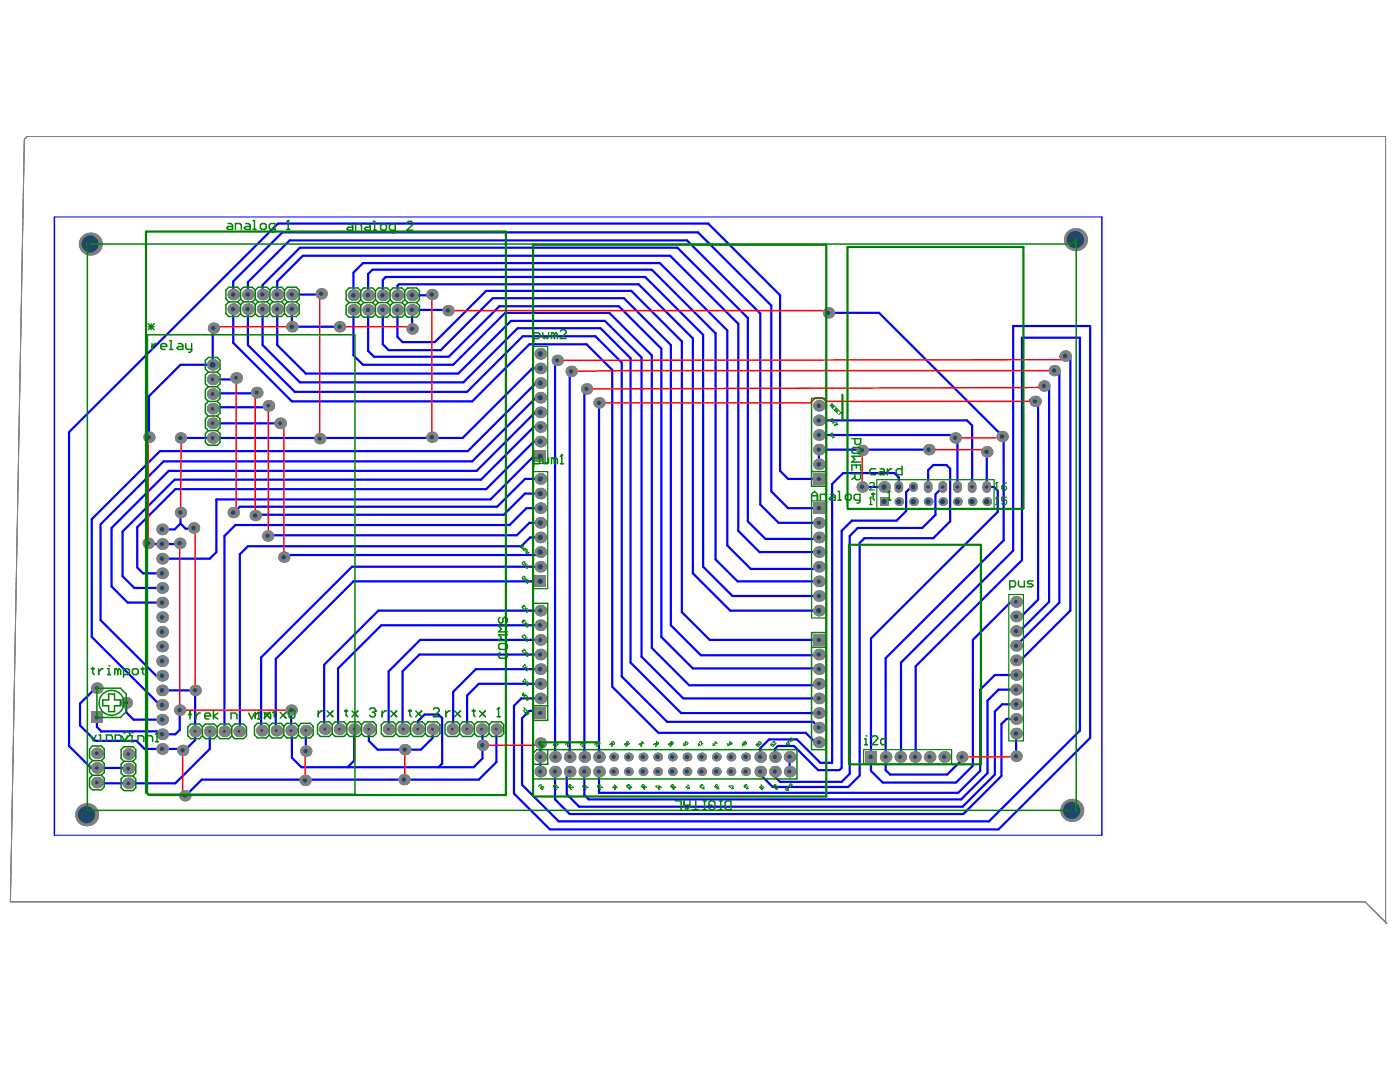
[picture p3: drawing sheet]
<svg xmlns="http://www.w3.org/2000/svg" width="271mm" height="206mm" viewBox="0 0 271 206" stroke-linecap="round" stroke-linejoin="round" font-family="sans-serif">
<path d="M4.7 27l.6-.6h262.8v152l.3 .3-4.2-4.2h-262.2z" fill="none" stroke="#808080" stroke-width=".19"/>
<g fill="none" stroke="#00f" stroke-width=".43">
<path d="M45.1 57v-2.6l9.5-9.5h80.5l14.2 14.2v36l3.2 3.2h6M45.1 59.8v6.5l11.4 11.3h34.9l11-11h11.1l5 5v61.2l8.9 9h28.5l1.7 1.7h1.2M48 57v-2.4l8.1-8.1h76.8l14.2 14.2v36.9l3.6 3.5h7.8M48 59.8v6.9l9.1 9.1h33.3l10.8-10.8h14l5.1 5.1v60.8l8.8 8.7h28.2l1.2 1.2M50.8 57v-1.9l7.2-7.2h73.1l13.6 13.6v39.4l3.4 3.4h10.5M50.8 59.8v6.9l7.2 7.3h31.7l10.5-10.5h16l5.8 5.8v58.9l9.8 9.7h26.7M53.6 57v-2.6l5-4.9h71.1l13.2 13.1v40.1l4.1 4.1h11.5M53.6 59.8v6.9l5.6 5.6h29.5l10.2-10.2h18.2l7.1 7.1v57.8l8 8.1h26.3M56.5 59.8v3.4h9.2M56.5 57h5.8M68.4 57.1v-4.4l1.8-1.8h57.5l13 13v41.6l4.6 4.6h13M68.4 60v8.7l1.8 1.9h17.5l10.1-10.1h20.1l8.2 8.2v56.6l7.3 7.3h24.7l.5-.6"/>
<path d="M71.2 60v7.9l1.2 1.1h14.4l9.8-9.8h23.2l8.2 8.3v55.7l6.1 6.1h24.5M71.2 57.1v-4.1l.9-.8h54l12.4 12.3v43.7l4.2 4.3h15.8M74.1 60v6.6l1.1 1.1h10.1l10.1-10h25.3l9.1 9v54.3l5.8 5.8h23M74.1 57.1v-3l.5-.5h50.3l11.2 11.2v44.8l5.6 5.7h16.8M76.9 57.1v-1.8l.3-.3h46.4l10.5 10.5v45.4l7.2 7.2h17.2M76.9 60v5.2l1 1h6.2l10-9.9h28.1l9.8 9.7v52.4l5.3 5.4h21.2M79.8 57.1h4.3M86.3 60h-6.5v3.6M40.7 73.4h4.6M41.3 63.3l-.1 .2v7.1h-6.3l-6.1 6.1v8M41.3 78.8h10.1M42 76.1h7.1"/>
<path d="M104.6 76.9h-.9l-12.3 12.4h-59.7l-12.2 12.1v18.6l10.7 10.7h1.2M104.6 74.1h-.9l-13.2 13.2h-59.5l-13.2 13.1v22.8l13.2 13.2h.4M104.6 79.8h-1l-11.4 11.3h-59.5l-11.1 11v11.4l3.1 3.1h6.7M104.9 71.3h-1.9l-13.5 13.4h-54.6M107.4 69.6v76.8M110.3 72.1v74.3M113.1 75.1v71.3M115.9 77.5v68.9M160.3 60.5h9.8l24.1 24.1v19.9l-22.8 22.8v21.7l.8 .8h11.1l2.4-2.4v-1.7M199.3 77.4h1.3l.3 .2v38.4l-3.3 3.3h-1M201.5 74.8h1.5v41.6l-5.6 5.7h-.8M204 71.7h.9l.1 .1v44.8l-8.4 8.3"/>
<path d="M205.2 69h1.5l.4 .4v48.7l-9.6 9.7h-.9M34.9 99.6v1.7M41.2 81.9h13M104.6 88.3h-1.3l-8.4 8.3h-53v10.2l-1.3 1.3h-9.2M104.6 85.4h-1.3l-9.2 9.2h-60.2l-7.3 7.4v7.8l1.1 1.1h3.7M104.6 82.6h-1.3l-10.2 10.2h-59.3l-10.1 10v8.7l2.3 2.2h5.4M104.6 98.3h-2.7l-3.3 3.3h-53l-2.2 2.1v37.8M104.6 95.5h-3l-4.1 4.1h-48.1M104.6 92.6h-3l-5.4 5.4h-49.8l-1.5 1.6M158.5 92.6h-6l-1.5-1.5v-34l-13.9-13.9h-83.3l-40.4 40.4v60.7l4.2 4.3h7.1l.2 .1M158.5 81.3h28.6l1 1v11.9M158.5 84.2h26.1l.7 .7v9.3"/>
<path d="M166.7 94.2h4.4M173.9 94.2v-1.8l-.8-.9h-9.9l-2.2 2.1v54h-2.2l-4.6-4.6h-5.4l-1.7 1.7v1.7M176.5 94.1l-1.1 1.1v3.7l-1.9 1.8h-8.6l-2 2v45.9l-.4 .4h-4.2l-4.6-4.7h-3.2l-.5 .6v1.5M179.6 94.2v-3.3l1-.9h2.6l.7 .7v10.2l-3.3 3.2h-13.3l-.9 .9v45l-2.2 2.2h-14.7l-2.4-2.4v-.5M179.9 87h-21.4v2.8M181 95.8v3.8l-2.5 2.5h-12.5l-1.6 1.6v46l-1.5 1.5h-11.9l-1-.9v-1M182.2 94.5l-1.2 1.1M191 87.8v6.4h1.4l.7 .7v4.1l-24.5 24.5v25.6l2.2 2.3h14.2l3.3-3.3v-24.3l7.3-7.4h1M28.8 105.1l.2 .1h5.5M34.9 101.3l1 1h1.6M34.9 101.3l-1.1 1.1h-2.4M54.8 107.4h49.8"/>
<path d="M104.6 104h-2l-1.7 1.7h-52.9l-1.6 1.5v34.6M104.6 112.5h-36.2l-15 15v13.4M104.6 118.1h-31.4l-10.5 10.5v12.2M104.6 101.1h-2.2l-2.4 2.4h-48.2M104.6 109.6h-36.5l-17.6 17.6v14M19 132.6l-3.5 3.5v4.2l3 3h7.9l1.6 1.6h8.1l1.7-1.7v-9.6h-6.4M24.4 136v1.8l1.4 1.4h5.6M34.8 137.4v3.8l-.9 .8h-2.5l-.6-.5h-11.2l-.8-.9v-1.8M56.3 137.1l.2 9.5 1.8 1.8h33.4l1.7-1.7v-5.1M104.6 137.9l-.4-.4h-1.8l-1.4 1.4v12.9l7.1 7.1h83.3l17.6-17.6v-76h-11.2v43.1l-20.6 20.5v17.5M104.6 121h-30.8l-8.4 8.3v11.5M104.6 123.8h-23.3l-6.1 6.1v10.6"/>
<path d="M104.6 129.4h-12.5l-4.4 4.4v6.7M104.6 132.3h-11.9l-2.3 2.2v6.4M104.6 135.1h-3.7l-1.4 1.4v17l6.9 6.9h86.8l17.8-17.6v-79.7h-14.9v43.4l-21.7 21.7v18.5M104.6 126.6h-23.4l-3.3 3.3v10.2M196.6 139.1h-1.8l-1 1v10l-7.4 7.4h-76.1l-2.9-2.9v-5.3M196.6 133.4h-3.4l-2.1 2.1v14l-5.1 5.1h-72.1l-.8-.8v-4.3M196.6 130.6h-4.1l-2.8 2.8v15.7l-4.3 4.3h-69.5v-4.1M196.6 136.2h-2.7l-1.4 1.5v12.1l-6.2 6.3h-74.2l-2.4-2.4v-3.9l.6-.5M40.6 141.5v3.4l-6.7 6.6h-15l-.1-.1M59.2 141.3v3.9M68.5 141.1v6l-1.2 1.3M71.4 141.1v2.2l1.7 1.7h8.4l2.2-2.2v-1.7"/>
<path d="M80.9 141.1v-1.6l1.3-1.3h2.7l.7 .7v8.8l-.7 .7M96.1 141.1v6.3l-3.4 3.4h-53.7l-3.5 3.6M104.6 143.2v6.1M152.8 146.4v2.9M196.6 141.9v3.7"/>
</g>
<path d="M10.5 42v119.6M213.2 42v119.6" fill="none" stroke="#00f" stroke-width=".28"/>
<path d="M10.5 42h202.7M10.5 161.6h202.7" fill="none" stroke="#00f" stroke-width=".19"/>
<circle cx="124.4" cy="146.4" r=".85" fill="#808080"/>
<circle cx="124.4" cy="146.4" r=".42" fill="#1f4769"/>
<circle cx="135.8" cy="146.4" r=".85" fill="#808080"/>
<circle cx="135.8" cy="146.4" r=".42" fill="#1f4769"/>
<circle cx="124.4" cy="149.3" r=".85" fill="#808080"/>
<circle cx="124.4" cy="149.3" r=".42" fill="#1f4769"/>
<circle cx="135.8" cy="149.3" r=".85" fill="#808080"/>
<circle cx="135.8" cy="149.3" r=".42" fill="#1f4769"/>
<circle cx="176.8" cy="97" r=".84" fill="#808080"/>
<circle cx="176.7" cy="97" r=".5" fill="#1f4769"/>
<circle cx="173.9" cy="97" r=".84" fill="#808080"/>
<circle cx="173.9" cy="97" r=".51" fill="#1f4769"/>
<path d="M170.3 96.2h1.7v1.7h-1.7z" fill-rule="evenodd" fill="#808080"/>
<circle cx="171.1" cy="97" r=".5" fill="#1f4769"/>
<circle cx="185.3" cy="97" r=".84" fill="#808080"/>
<circle cx="185.3" cy="97" r=".51" fill="#1f4769"/>
<circle cx="182.5" cy="97" r=".84" fill="#808080"/>
<circle cx="182.4" cy="97" r=".5" fill="#1f4769"/>
<circle cx="191" cy="97" r=".84" fill="#808080"/>
<circle cx="190.9" cy="97" r=".51" fill="#1f4769"/>
<circle cx="18.8" cy="151.4" r="1.12" fill="#808080"/>
<circle cx="18.7" cy="151.4" r=".36" fill="#1f4769"/>
<circle cx="18.8" cy="145.7" r="1.12" fill="#808080"/>
<circle cx="18.7" cy="145.7" r=".35" fill="#1f4769"/>
<circle cx="18.8" cy="133.1" r="1.12" fill="#808080"/>
<circle cx="18.7" cy="133.1" r=".4" fill="#1f4769"/>
<circle cx="31.4" cy="142" r="1.12" fill="#808080"/>
<circle cx="31.3" cy="142" r=".44" fill="#1f4769"/>
<circle cx="31.4" cy="144.9" r="1.12" fill="#808080"/>
<circle cx="31.3" cy="144.9" r=".44" fill="#1f4769"/>
<circle cx="31.4" cy="133.6" r="1.12" fill="#808080"/>
<circle cx="31.3" cy="133.5" r=".44" fill="#1f4769"/>
<circle cx="31.4" cy="136.4" r="1.12" fill="#808080"/>
<circle cx="31.3" cy="136.4" r=".44" fill="#1f4769"/>
<circle cx="31.4" cy="127.9" r="1.12" fill="#808080"/>
<circle cx="31.3" cy="127.9" r=".44" fill="#1f4769"/>
<circle cx="31.4" cy="125.1" r="1.12" fill="#808080"/>
<circle cx="31.3" cy="125.1" r=".45" fill="#1f4769"/>
<circle cx="31.4" cy="116.6" r="1.12" fill="#808080"/>
<circle cx="31.3" cy="116.6" r=".45" fill="#1f4769"/>
<circle cx="31.4" cy="119.4" r="1.12" fill="#808080"/>
<circle cx="31.3" cy="119.4" r=".45" fill="#1f4769"/>
<circle cx="28.7" cy="105.1" r="1.09" fill="#808080"/>
<circle cx="28.7" cy="105.1" r=".42" fill="#1f4769"/>
<circle cx="31.4" cy="110.9" r="1.12" fill="#808080"/>
<circle cx="31.3" cy="110.9" r=".45" fill="#1f4769"/>
<circle cx="31.4" cy="108.1" r="1.12" fill="#808080"/>
<circle cx="31.3" cy="108.1" r=".45" fill="#1f4769"/>
<circle cx="31.4" cy="105.2" r="1.12" fill="#808080"/>
<circle cx="31.3" cy="105.2" r=".45" fill="#1f4769"/>
<circle cx="31.4" cy="102.4" r="1.12" fill="#808080"/>
<circle cx="31.3" cy="102.4" r=".45" fill="#1f4769"/>
<circle cx="35.8" cy="153.9" r="1.09" fill="#808080"/>
<circle cx="35.7" cy="153.9" r=".41" fill="#1f4769"/>
<circle cx="35.4" cy="145.2" r="1.09" fill="#808080"/>
<circle cx="35.3" cy="145.2" r=".43" fill="#1f4769"/>
<circle cx="40.6" cy="141.5" r="1.12" fill="#808080"/>
<circle cx="40.6" cy="141.5" r=".28" fill="#1f4769"/>
<circle cx="37.8" cy="141.5" r="1.12" fill="#808080"/>
<circle cx="37.7" cy="141.5" r=".28" fill="#1f4769"/>
<circle cx="34.8" cy="137.4" r="1.09" fill="#808080"/>
<circle cx="34.8" cy="137.4" r=".42" fill="#1f4769"/>
<circle cx="37.8" cy="133.6" r="1.09" fill="#808080"/>
<circle cx="37.7" cy="133.5" r=".41" fill="#1f4769"/>
<circle cx="34.8" cy="105.1" r="1.09" fill="#808080"/>
<circle cx="34.8" cy="105.1" r=".42" fill="#1f4769"/>
<circle cx="34.9" cy="99.2" r="1.09" fill="#808080"/>
<circle cx="34.9" cy="99.2" r=".43" fill="#1f4769"/>
<circle cx="37.5" cy="102.1" r="1.09" fill="#808080"/>
<circle cx="37.5" cy="102.1" r=".43" fill="#1f4769"/>
<circle cx="41.2" cy="81.9" r="1.12" fill="#808080"/>
<circle cx="41.1" cy="81.9" r=".36" fill="#1f4769"/>
<circle cx="41.2" cy="79.1" r="1.12" fill="#808080"/>
<circle cx="41.1" cy="79.1" r=".36" fill="#1f4769"/>
<circle cx="41.2" cy="73.4" r="1.12" fill="#808080"/>
<circle cx="41.1" cy="73.4" r=".36" fill="#1f4769"/>
<circle cx="41.2" cy="70.6" r="1.12" fill="#808080"/>
<circle cx="41.1" cy="70.6" r=".57" fill="#1f4769"/>
<circle cx="41.3" cy="63.5" r="1.09" fill="#808080"/>
<circle cx="41.3" cy="63.5" r=".42" fill="#1f4769"/>
<circle cx="46.3" cy="141.5" r="1.12" fill="#808080"/>
<circle cx="46.2" cy="141.5" r=".28" fill="#1f4769"/>
<circle cx="49.4" cy="99.7" r="1.09" fill="#808080"/>
<circle cx="49.4" cy="99.7" r=".43" fill="#1f4769"/>
<circle cx="45.1" cy="99.2" r="1.09" fill="#808080"/>
<circle cx="45.1" cy="99.2" r=".43" fill="#1f4769"/>
<circle cx="45.7" cy="73.1" r="1.12" fill="#808080"/>
<circle cx="45.7" cy="73.1" r=".35" fill="#1f4769"/>
<circle cx="45.1" cy="59.8" r="1.12" fill="#808080"/>
<circle cx="45.1" cy="59.8" r=".43" fill="#1f4769"/>
<circle cx="48" cy="59.8" r="1.12" fill="#808080"/>
<circle cx="47.9" cy="59.8" r=".42" fill="#1f4769"/>
<circle cx="45.1" cy="57" r="1.12" fill="#808080"/>
<circle cx="45.1" cy="57" r=".43" fill="#1f4769"/>
<circle cx="48" cy="57" r="1.12" fill="#808080"/>
<circle cx="47.9" cy="57" r=".42" fill="#1f4769"/>
<circle cx="59" cy="151" r="1.09" fill="#808080"/>
<circle cx="59" cy="151" r=".43" fill="#1f4769"/>
<circle cx="53.5" cy="141.3" r="1.12" fill="#808080"/>
<circle cx="53.5" cy="141.3" r=".28" fill="#1f4769"/>
<circle cx="56.3" cy="141.3" r="1.12" fill="#808080"/>
<circle cx="56.3" cy="141.3" r=".28" fill="#1f4769"/>
<circle cx="59.2" cy="141.3" r="1.12" fill="#808080"/>
<circle cx="59.2" cy="141.3" r=".28" fill="#1f4769"/>
<circle cx="59.2" cy="145.3" r="1.09" fill="#808080"/>
<circle cx="59.1" cy="145.3" r=".42" fill="#1f4769"/>
<circle cx="56.3" cy="137.4" r="1.09" fill="#808080"/>
<circle cx="56.3" cy="137.4" r=".42" fill="#1f4769"/>
<circle cx="54.9" cy="107.8" r="1.09" fill="#808080"/>
<circle cx="54.9" cy="107.8" r=".43" fill="#1f4769"/>
<circle cx="54.2" cy="81.9" r="1.12" fill="#808080"/>
<circle cx="54.2" cy="81.9" r=".37" fill="#1f4769"/>
<circle cx="56.5" cy="63.2" r="1.09" fill="#808080"/>
<circle cx="56.5" cy="63.2" r=".43" fill="#1f4769"/>
<circle cx="53.6" cy="59.8" r="1.12" fill="#808080"/>
<circle cx="53.6" cy="59.8" r=".42" fill="#1f4769"/>
<circle cx="56.5" cy="59.8" r="1.12" fill="#808080"/>
<circle cx="56.5" cy="59.8" r=".43" fill="#1f4769"/>
<circle cx="53.6" cy="57" r="1.12" fill="#808080"/>
<circle cx="53.6" cy="57" r=".42" fill="#1f4769"/>
<circle cx="56.5" cy="57" r="1.12" fill="#808080"/>
<circle cx="56.5" cy="57" r=".43" fill="#1f4769"/>
<circle cx="65.7" cy="63.2" r="1.09" fill="#808080"/>
<circle cx="65.7" cy="63.2" r=".43" fill="#1f4769"/>
<circle cx="68.4" cy="60" r="1.12" fill="#808080"/>
<circle cx="68.4" cy="60" r=".43" fill="#1f4769"/>
<circle cx="62.2" cy="56.8" r="1.09" fill="#808080"/>
<circle cx="62.1" cy="56.8" r=".42" fill="#1f4769"/>
<circle cx="68.4" cy="57.1" r="1.12" fill="#808080"/>
<circle cx="68.4" cy="57.1" r=".43" fill="#1f4769"/>
<circle cx="71.2" cy="60" r="1.12" fill="#808080"/>
<circle cx="71.2" cy="60" r=".42" fill="#1f4769"/>
<circle cx="74.1" cy="60" r="1.12" fill="#808080"/>
<circle cx="74" cy="60" r=".43" fill="#1f4769"/>
<circle cx="76.9" cy="60" r="1.12" fill="#808080"/>
<circle cx="76.9" cy="60" r=".42" fill="#1f4769"/>
<circle cx="71.2" cy="57.1" r="1.12" fill="#808080"/>
<circle cx="71.2" cy="57.1" r=".42" fill="#1f4769"/>
<circle cx="74.1" cy="57.1" r="1.12" fill="#808080"/>
<circle cx="74" cy="57.1" r=".43" fill="#1f4769"/>
<circle cx="76.9" cy="57.1" r="1.12" fill="#808080"/>
<circle cx="76.9" cy="57.1" r=".42" fill="#1f4769"/>
<circle cx="86.7" cy="60.1" r="1.09" fill="#808080"/>
<circle cx="86.7" cy="60.1" r=".42" fill="#1f4769"/>
<circle cx="83.6" cy="57" r="1.09" fill="#808080"/>
<circle cx="83.6" cy="57" r=".43" fill="#1f4769"/>
<circle cx="93.4" cy="144.2" r="1.09" fill="#808080"/>
<circle cx="93.3" cy="144.2" r=".42" fill="#1f4769"/>
<circle cx="104.6" cy="143.7" r="1.09" fill="#808080"/>
<circle cx="104.5" cy="143.7" r=".42" fill="#1f4769"/>
<circle cx="104.6" cy="146.4" r="1.12" fill="#808080"/>
<circle cx="104.5" cy="146.4" r=".41" fill="#1f4769"/>
<circle cx="104.6" cy="132.3" r="1.12" fill="#808080"/>
<circle cx="104.5" cy="132.3" r=".41" fill="#1f4769"/>
<circle cx="104.6" cy="135.1" r="1.12" fill="#808080"/>
<circle cx="104.5" cy="135.1" r=".41" fill="#1f4769"/>
<path d="M103.5 136.8h2.2v2.3h-2.2z" fill-rule="evenodd" fill="#808080"/>
<circle cx="104.5" cy="137.9" r=".41" fill="#1f4769"/>
<circle cx="104.6" cy="123.8" r="1.12" fill="#808080"/>
<circle cx="104.5" cy="123.8" r=".42" fill="#1f4769"/>
<circle cx="104.6" cy="126.6" r="1.12" fill="#808080"/>
<circle cx="104.5" cy="126.6" r=".42" fill="#1f4769"/>
<circle cx="104.6" cy="129.4" r="1.12" fill="#808080"/>
<circle cx="104.5" cy="129.4" r=".42" fill="#1f4769"/>
<circle cx="104.6" cy="118.1" r="1.12" fill="#808080"/>
<circle cx="104.5" cy="118.1" r=".42" fill="#1f4769"/>
<circle cx="104.6" cy="106.8" r="1.12" fill="#808080"/>
<circle cx="104.5" cy="106.8" r=".51" fill="#1f4769"/>
<circle cx="104.6" cy="109.6" r="1.12" fill="#808080"/>
<circle cx="104.6" cy="109.6" r=".5" fill="#1f4769"/>
<circle cx="104.6" cy="98.3" r="1.12" fill="#808080"/>
<circle cx="104.5" cy="98.3" r=".51" fill="#1f4769"/>
<circle cx="104.6" cy="101.1" r="1.12" fill="#808080"/>
<circle cx="104.5" cy="101.1" r=".51" fill="#1f4769"/>
<circle cx="104.6" cy="92.6" r="1.12" fill="#808080"/>
<circle cx="104.5" cy="92.6" r=".51" fill="#1f4769"/>
<path d="M103.4 87.1h2.3v2.3h-2.3z" fill-rule="evenodd" fill="#808080"/>
<circle cx="104.6" cy="88.2" r=".5" fill="#1f4769"/>
<circle cx="104.6" cy="79.8" r="1.12" fill="#808080"/>
<circle cx="104.6" cy="79.8" r=".5" fill="#1f4769"/>
<circle cx="104.6" cy="82.6" r="1.12" fill="#808080"/>
<circle cx="104.6" cy="82.6" r=".5" fill="#1f4769"/>
<circle cx="104.6" cy="71.3" r="1.12" fill="#808080"/>
<circle cx="104.5" cy="71.3" r=".51" fill="#1f4769"/>
<circle cx="104.6" cy="74.1" r="1.12" fill="#808080"/>
<circle cx="104.5" cy="74.1" r=".51" fill="#1f4769"/>
<circle cx="107.4" cy="146.4" r="1.12" fill="#808080"/>
<circle cx="107.4" cy="146.4" r=".42" fill="#1f4769"/>
<circle cx="110.3" cy="146.4" r="1.12" fill="#808080"/>
<circle cx="110.2" cy="146.4" r=".41" fill="#1f4769"/>
<circle cx="113.1" cy="146.4" r="1.12" fill="#808080"/>
<circle cx="113.1" cy="146.4" r=".42" fill="#1f4769"/>
<circle cx="113.5" cy="75.2" r="1.09" fill="#808080"/>
<circle cx="113.5" cy="75.2" r=".41" fill="#1f4769"/>
<circle cx="110.5" cy="71.8" r="1.09" fill="#808080"/>
<circle cx="110.5" cy="71.8" r=".43" fill="#1f4769"/>
<circle cx="107.8" cy="69.7" r="1.09" fill="#808080"/>
<circle cx="107.8" cy="69.7" r=".41" fill="#1f4769"/>
<circle cx="118.8" cy="146.4" r=".85" fill="#808080"/>
<circle cx="118.7" cy="146.4" r=".42" fill="#1f4769"/>
<circle cx="121.6" cy="146.4" r=".85" fill="#808080"/>
<circle cx="121.6" cy="146.4" r=".42" fill="#1f4769"/>
<circle cx="127.3" cy="146.4" r=".85" fill="#808080"/>
<circle cx="127.3" cy="146.4" r=".42" fill="#1f4769"/>
<circle cx="130.1" cy="146.4" r=".85" fill="#808080"/>
<circle cx="130.1" cy="146.4" r=".42" fill="#1f4769"/>
<circle cx="138.6" cy="146.4" r=".85" fill="#808080"/>
<circle cx="138.6" cy="146.4" r=".42" fill="#1f4769"/>
<circle cx="141.5" cy="146.4" r=".85" fill="#808080"/>
<circle cx="141.4" cy="146.4" r=".42" fill="#1f4769"/>
<circle cx="144.3" cy="146.4" r=".85" fill="#808080"/>
<circle cx="144.3" cy="146.4" r=".42" fill="#1f4769"/>
<circle cx="147.1" cy="146.4" r="1.12" fill="#808080"/>
<circle cx="147.1" cy="146.4" r=".42" fill="#1f4769"/>
<circle cx="150" cy="146.4" r="1.12" fill="#808080"/>
<circle cx="149.9" cy="146.4" r=".42" fill="#1f4769"/>
<circle cx="152.8" cy="146.4" r="1.12" fill="#808080"/>
<circle cx="152.8" cy="146.4" r=".42" fill="#1f4769"/>
<circle cx="158.5" cy="143.6" r="1.12" fill="#808080"/>
<circle cx="158.5" cy="143.6" r=".42" fill="#1f4769"/>
<circle cx="158.5" cy="137.9" r="1.12" fill="#808080"/>
<circle cx="158.5" cy="137.9" r=".42" fill="#1f4769"/>
<circle cx="158.5" cy="135.1" r="1.12" fill="#808080"/>
<circle cx="158.5" cy="135.1" r=".42" fill="#1f4769"/>
<circle cx="158.5" cy="132.3" r="1.12" fill="#808080"/>
<circle cx="158.5" cy="132.3" r=".42" fill="#1f4769"/>
<circle cx="158.5" cy="129.4" r="1.12" fill="#808080"/>
<circle cx="158.5" cy="129.4" r=".43" fill="#1f4769"/>
<circle cx="158.5" cy="126.6" r="1.12" fill="#808080"/>
<circle cx="158.5" cy="126.6" r=".43" fill="#1f4769"/>
<path d="M157.4 122.7h2.2v2.2h-2.2z" fill-rule="evenodd" fill="#808080"/>
<circle cx="158.5" cy="123.8" r=".43" fill="#1f4769"/>
<circle cx="158.5" cy="115.3" r="1.12" fill="#808080"/>
<circle cx="158.5" cy="115.3" r=".43" fill="#1f4769"/>
<circle cx="158.5" cy="118.1" r="1.12" fill="#808080"/>
<circle cx="158.4" cy="118.1" r=".5" fill="#1f4769"/>
<circle cx="158.5" cy="106.8" r="1.12" fill="#808080"/>
<circle cx="158.5" cy="106.8" r=".43" fill="#1f4769"/>
<circle cx="158.5" cy="109.6" r="1.12" fill="#808080"/>
<circle cx="158.5" cy="109.6" r=".43" fill="#1f4769"/>
<path d="M157.4 97.2h2.2v2.2h-2.2z" fill-rule="evenodd" fill="#808080"/>
<circle cx="158.5" cy="98.3" r=".43" fill="#1f4769"/>
<circle cx="158.5" cy="101.1" r="1.12" fill="#808080"/>
<circle cx="158.5" cy="101.1" r=".43" fill="#1f4769"/>
<path d="M157.4 91.5h2.2v2.3h-2.2z" fill-rule="evenodd" fill="#808080"/>
<circle cx="158.5" cy="92.6" r=".43" fill="#1f4769"/>
<circle cx="158.5" cy="89.8" r="1.12" fill="#808080"/>
<circle cx="158.5" cy="89.8" r=".43" fill="#1f4769"/>
<circle cx="158.5" cy="87" r="1.12" fill="#808080"/>
<circle cx="158.5" cy="87" r=".43" fill="#1f4769"/>
<circle cx="158.5" cy="84.2" r="1.12" fill="#808080"/>
<circle cx="158.5" cy="84.2" r=".43" fill="#1f4769"/>
<circle cx="158.5" cy="81.3" r="1.12" fill="#808080"/>
<circle cx="158.5" cy="81.3" r=".43" fill="#1f4769"/>
<circle cx="158.5" cy="78.5" r="1.12" fill="#808080"/>
<circle cx="158.5" cy="78.5" r=".43" fill="#1f4769"/>
<circle cx="166.9" cy="87.1" r="1.09" fill="#808080"/>
<circle cx="166.8" cy="87.1" r=".42" fill="#1f4769"/>
<circle cx="177.1" cy="146.4" r="1.12" fill="#808080"/>
<circle cx="177" cy="146.4" r=".42" fill="#1f4769"/>
<circle cx="174.2" cy="146.4" r="1.12" fill="#808080"/>
<circle cx="174.2" cy="146.4" r=".41" fill="#1f4769"/>
<circle cx="171.4" cy="146.4" r="1.12" fill="#808080"/>
<circle cx="171.4" cy="146.4" r=".42" fill="#1f4769"/>
<circle cx="186.1" cy="146.4" r="1.09" fill="#808080"/>
<circle cx="186.1" cy="146.4" r=".41" fill="#1f4769"/>
<circle cx="182.7" cy="146.4" r="1.12" fill="#808080"/>
<circle cx="182.7" cy="146.4" r=".42" fill="#1f4769"/>
<circle cx="191" cy="87.4" r="1.09" fill="#808080"/>
<circle cx="190.9" cy="87.4" r=".43" fill="#1f4769"/>
<circle cx="204" cy="71.7" r="1.09" fill="#808080"/>
<circle cx="204" cy="71.7" r=".43" fill="#1f4769"/>
<circle cx="202" cy="74.7" r="1.09" fill="#808080"/>
<circle cx="202" cy="74.7" r=".43" fill="#1f4769"/>
<circle cx="18.8" cy="148.6" r="1.12" fill="#808080"/>
<circle cx="18.7" cy="148.6" r=".36" fill="#1f4769"/>
<path d="M17.6 137.7h2.3v2.2h-2.3z" fill-rule="evenodd" fill="#808080"/>
<circle cx="18.7" cy="138.8" r=".4" fill="#1f4769"/>
<circle cx="31.4" cy="113.7" r="1.12" fill="#808080"/>
<circle cx="31.3" cy="113.7" r=".45" fill="#1f4769"/>
<circle cx="31.4" cy="130.7" r="1.12" fill="#808080"/>
<circle cx="31.3" cy="130.7" r=".44" fill="#1f4769"/>
<circle cx="31.4" cy="139.2" r="1.12" fill="#808080"/>
<circle cx="31.3" cy="139.2" r=".44" fill="#1f4769"/>
<circle cx="31.4" cy="122.2" r="1.12" fill="#808080"/>
<circle cx="31.3" cy="122.2" r=".45" fill="#1f4769"/>
<circle cx="28.8" cy="84.6" r="1.09" fill="#808080"/>
<circle cx="28.8" cy="84.6" r=".42" fill="#1f4769"/>
<circle cx="34.9" cy="84.7" r="1.09" fill="#808080"/>
<circle cx="34.9" cy="84.7" r=".42" fill="#1f4769"/>
<circle cx="41.2" cy="84.7" r="1.12" fill="#808080"/>
<circle cx="41.1" cy="84.7" r=".36" fill="#1f4769"/>
<circle cx="41.2" cy="76.2" r="1.12" fill="#808080"/>
<circle cx="41.1" cy="76.2" r=".36" fill="#1f4769"/>
<circle cx="49.7" cy="75.9" r="1.12" fill="#808080"/>
<circle cx="49.6" cy="75.9" r=".37" fill="#1f4769"/>
<circle cx="62.9" cy="141.1" r="1.12" fill="#808080"/>
<circle cx="62.8" cy="141.1" r=".28" fill="#1f4769"/>
<circle cx="65.7" cy="141.1" r="1.12" fill="#808080"/>
<circle cx="65.7" cy="141.1" r=".28" fill="#1f4769"/>
<circle cx="68.5" cy="141.1" r="1.12" fill="#808080"/>
<circle cx="68.5" cy="141.1" r=".28" fill="#1f4769"/>
<circle cx="71.4" cy="141.1" r="1.12" fill="#808080"/>
<circle cx="71.3" cy="141.1" r=".28" fill="#1f4769"/>
<circle cx="75.2" cy="141.1" r="1.12" fill="#808080"/>
<circle cx="75.2" cy="141.1" r=".28" fill="#1f4769"/>
<circle cx="80.9" cy="141.1" r="1.12" fill="#808080"/>
<circle cx="80.8" cy="141.1" r=".28" fill="#1f4769"/>
<circle cx="83.7" cy="141.1" r="1.12" fill="#808080"/>
<circle cx="83.7" cy="141.1" r=".28" fill="#1f4769"/>
<circle cx="83.6" cy="84.6" r="1.09" fill="#808080"/>
<circle cx="83.6" cy="84.6" r=".43" fill="#1f4769"/>
<circle cx="90.4" cy="141.1" r="1.12" fill="#808080"/>
<circle cx="90.3" cy="141.1" r=".28" fill="#1f4769"/>
<circle cx="93.2" cy="141.1" r="1.12" fill="#808080"/>
<circle cx="93.2" cy="141.1" r=".28" fill="#1f4769"/>
<circle cx="104.6" cy="149.3" r="1.12" fill="#808080"/>
<circle cx="104.5" cy="149.3" r=".41" fill="#1f4769"/>
<circle cx="104.6" cy="121" r="1.12" fill="#808080"/>
<circle cx="104.5" cy="121" r=".42" fill="#1f4769"/>
<path d="M103.5 111.3h2.2v2.3h-2.2z" fill-rule="evenodd" fill="#808080"/>
<circle cx="104.6" cy="112.4" r=".5" fill="#1f4769"/>
<circle cx="104.6" cy="95.5" r="1.12" fill="#808080"/>
<circle cx="104.5" cy="95.5" r=".51" fill="#1f4769"/>
<circle cx="104.6" cy="104" r="1.12" fill="#808080"/>
<circle cx="104.5" cy="104" r=".51" fill="#1f4769"/>
<circle cx="104.6" cy="76.9" r="1.12" fill="#808080"/>
<circle cx="104.6" cy="76.9" r=".5" fill="#1f4769"/>
<circle cx="104.6" cy="85.4" r="1.12" fill="#808080"/>
<circle cx="104.6" cy="85.4" r=".5" fill="#1f4769"/>
<circle cx="104.6" cy="68.4" r="1.12" fill="#808080"/>
<circle cx="104.5" cy="68.4" r=".51" fill="#1f4769"/>
<circle cx="107.4" cy="149.3" r="1.12" fill="#808080"/>
<circle cx="107.4" cy="149.3" r=".42" fill="#1f4769"/>
<circle cx="110.3" cy="149.3" r="1.12" fill="#808080"/>
<circle cx="110.2" cy="149.3" r=".41" fill="#1f4769"/>
<circle cx="113.1" cy="149.3" r="1.12" fill="#808080"/>
<circle cx="113.1" cy="149.3" r=".42" fill="#1f4769"/>
<circle cx="118.8" cy="149.3" r=".85" fill="#808080"/>
<circle cx="118.7" cy="149.3" r=".42" fill="#1f4769"/>
<circle cx="121.6" cy="149.3" r=".85" fill="#808080"/>
<circle cx="121.6" cy="149.3" r=".42" fill="#1f4769"/>
<circle cx="127.3" cy="149.3" r=".85" fill="#808080"/>
<circle cx="127.3" cy="149.3" r=".42" fill="#1f4769"/>
<circle cx="130.1" cy="149.3" r=".85" fill="#808080"/>
<circle cx="130.1" cy="149.3" r=".42" fill="#1f4769"/>
<circle cx="138.6" cy="149.3" r=".85" fill="#808080"/>
<circle cx="138.6" cy="149.3" r=".42" fill="#1f4769"/>
<circle cx="141.5" cy="149.3" r=".85" fill="#808080"/>
<circle cx="141.4" cy="149.3" r=".42" fill="#1f4769"/>
<circle cx="144.3" cy="149.3" r=".85" fill="#808080"/>
<circle cx="144.3" cy="149.3" r=".42" fill="#1f4769"/>
<circle cx="147.1" cy="149.3" r="1.12" fill="#808080"/>
<circle cx="147.1" cy="149.3" r=".42" fill="#1f4769"/>
<circle cx="150" cy="149.3" r="1.12" fill="#808080"/>
<circle cx="149.9" cy="149.3" r=".42" fill="#1f4769"/>
<circle cx="152.8" cy="149.3" r="1.12" fill="#808080"/>
<circle cx="152.8" cy="149.3" r=".42" fill="#1f4769"/>
<circle cx="158.5" cy="112.5" r="1.12" fill="#808080"/>
<circle cx="158.5" cy="112.5" r=".43" fill="#1f4769"/>
<circle cx="158.5" cy="140.8" r="1.12" fill="#808080"/>
<circle cx="158.5" cy="140.8" r=".42" fill="#1f4769"/>
<circle cx="158.5" cy="104" r="1.12" fill="#808080"/>
<circle cx="158.5" cy="104" r=".43" fill="#1f4769"/>
<circle cx="166.9" cy="94.2" r="1.09" fill="#808080"/>
<circle cx="166.8" cy="94.2" r=".42" fill="#1f4769"/>
<path d="M176.8 94.1v.2" fill="none" stroke="#808080" stroke-width="1.7"/>
<circle cx="176.7" cy="94.2" r=".5" fill="#1f4769"/>
<path d="M173.9 93.9v.6" fill="none" stroke="#808080" stroke-width="1.7"/>
<circle cx="173.9" cy="94.2" r=".51" fill="#1f4769"/>
<circle cx="171.1" cy="94.2" r="1.12" fill="#808080"/>
<circle cx="171.1" cy="94.2" r=".5" fill="#1f4769"/>
<circle cx="184.9" cy="84.7" r="1.09" fill="#808080"/>
<circle cx="184.8" cy="84.7" r=".41" fill="#1f4769"/>
<path d="M185.3 93.9v.6" fill="none" stroke="#808080" stroke-width="1.7"/>
<circle cx="185.3" cy="94.2" r=".35" fill="#1f4769"/>
<path d="M182.5 93.9v.6" fill="none" stroke="#808080" stroke-width="1.7"/>
<circle cx="182.4" cy="94.2" r=".35" fill="#1f4769"/>
<circle cx="193.9" cy="84.4" r="1.09" fill="#808080"/>
<circle cx="193.9" cy="84.4" r=".43" fill="#1f4769"/>
<path d="M191 93.9v.6" fill="none" stroke="#808080" stroke-width="1.7"/>
<circle cx="191" cy="94.2" r=".35" fill="#1f4769"/>
<circle cx="200.3" cy="77.6" r="1.09" fill="#808080"/>
<circle cx="200.3" cy="77.6" r=".42" fill="#1f4769"/>
<circle cx="188.1" cy="97" r=".84" fill="#808080"/>
<circle cx="188.1" cy="97" r=".5" fill="#1f4769"/>
<circle cx="179.6" cy="97" r=".84" fill="#808080"/>
<circle cx="179.6" cy="97" r=".51" fill="#1f4769"/>
<circle cx="24.9" cy="151.5" r="1.12" fill="#808080"/>
<circle cx="24.8" cy="151.5" r=".35" fill="#1f4769"/>
<circle cx="24.9" cy="145.9" r="1.12" fill="#808080"/>
<circle cx="24.8" cy="145.9" r=".35" fill="#1f4769"/>
<circle cx="24.4" cy="136" r="1.12" fill="#808080"/>
<circle cx="24.4" cy="136" r=".4" fill="#1f4769"/>
<circle cx="43.4" cy="141.5" r="1.12" fill="#808080"/>
<circle cx="43.4" cy="141.5" r=".28" fill="#1f4769"/>
<circle cx="50.7" cy="141.3" r="1.12" fill="#808080"/>
<circle cx="50.6" cy="141.3" r=".28" fill="#1f4769"/>
<circle cx="51.9" cy="78.5" r="1.12" fill="#808080"/>
<circle cx="51.9" cy="78.5" r=".35" fill="#1f4769"/>
<circle cx="50.8" cy="59.8" r="1.12" fill="#808080"/>
<circle cx="50.8" cy="59.8" r=".43" fill="#1f4769"/>
<circle cx="50.8" cy="57" r="1.12" fill="#808080"/>
<circle cx="50.8" cy="57" r=".43" fill="#1f4769"/>
<circle cx="78.2" cy="150.8" r="1.09" fill="#808080"/>
<circle cx="78.1" cy="150.8" r=".42" fill="#1f4769"/>
<circle cx="78.3" cy="145" r="1.09" fill="#808080"/>
<circle cx="78.3" cy="145" r=".42" fill="#1f4769"/>
<circle cx="79.8" cy="63.6" r="1.09" fill="#808080"/>
<circle cx="79.7" cy="63.6" r=".43" fill="#1f4769"/>
<circle cx="79.8" cy="60" r="1.12" fill="#808080"/>
<circle cx="79.7" cy="60" r=".43" fill="#1f4769"/>
<circle cx="79.8" cy="57.1" r="1.12" fill="#808080"/>
<circle cx="79.7" cy="57.1" r=".43" fill="#1f4769"/>
<circle cx="115.9" cy="146.4" r="1.12" fill="#808080"/>
<circle cx="115.9" cy="146.4" r=".42" fill="#1f4769"/>
<circle cx="132.9" cy="146.4" r=".85" fill="#808080"/>
<circle cx="132.9" cy="146.4" r=".42" fill="#1f4769"/>
<circle cx="115.9" cy="77.9" r="1.09" fill="#808080"/>
<circle cx="115.9" cy="77.9" r=".43" fill="#1f4769"/>
<path d="M167.4 145.3h2.3v2.2h-2.3z" fill-rule="evenodd" fill="#808080"/>
<circle cx="168.5" cy="146.4" r=".41" fill="#1f4769"/>
<circle cx="160.3" cy="60.5" r="1.09" fill="#808080"/>
<circle cx="160.3" cy="60.5" r=".42" fill="#1f4769"/>
<circle cx="196.6" cy="146.3" r="1.09" fill="#808080"/>
<circle cx="196.6" cy="146.3" r=".43" fill="#1f4769"/>
<circle cx="179.9" cy="146.4" r="1.12" fill="#808080"/>
<circle cx="179.9" cy="146.4" r=".41" fill="#1f4769"/>
<circle cx="196.6" cy="141.9" r="1.12" fill="#808080"/>
<circle cx="196.6" cy="141.9" r=".43" fill="#1f4769"/>
<circle cx="196.6" cy="133.4" r="1.12" fill="#808080"/>
<circle cx="196.6" cy="133.4" r=".43" fill="#1f4769"/>
<circle cx="196.6" cy="136.2" r="1.12" fill="#808080"/>
<circle cx="196.6" cy="136.2" r=".43" fill="#1f4769"/>
<circle cx="196.6" cy="127.8" r="1.12" fill="#808080"/>
<circle cx="196.6" cy="127.8" r=".43" fill="#1f4769"/>
<circle cx="196.6" cy="124.9" r="1.12" fill="#808080"/>
<circle cx="196.6" cy="124.9" r=".43" fill="#1f4769"/>
<circle cx="196.6" cy="119.3" r="1.12" fill="#808080"/>
<circle cx="196.6" cy="119.3" r=".43" fill="#1f4769"/>
<circle cx="196.6" cy="116.4" r="1.12" fill="#808080"/>
<circle cx="196.6" cy="116.4" r=".36" fill="#1f4769"/>
<circle cx="179.8" cy="87" r="1.09" fill="#808080"/>
<circle cx="179.7" cy="87" r=".42" fill="#1f4769"/>
<circle cx="206.1" cy="68.9" r="1.09" fill="#808080"/>
<circle cx="206.1" cy="68.9" r=".43" fill="#1f4769"/>
<circle cx="208.1" cy="46.4" r="2.23" fill="#808080"/>
<circle cx="208.1" cy="46.4" r="1.67" fill="#1f4769"/>
<circle cx="24.9" cy="148.7" r="1.12" fill="#808080"/>
<circle cx="24.8" cy="148.7" r=".35" fill="#1f4769"/>
<circle cx="16.8" cy="157.6" r="2.23" fill="#808080"/>
<circle cx="16.7" cy="157.6" r="1.67" fill="#1f4769"/>
<circle cx="17.5" cy="47.2" r="2.23" fill="#808080"/>
<circle cx="17.5" cy="47.2" r="1.67" fill="#1f4769"/>
<circle cx="61.9" cy="84.9" r="1.09" fill="#808080"/>
<circle cx="61.9" cy="84.8" r=".42" fill="#1f4769"/>
<circle cx="51.8" cy="103.7" r="1.09" fill="#808080"/>
<circle cx="51.8" cy="103.7" r=".42" fill="#1f4769"/>
<circle cx="78" cy="141.1" r="1.12" fill="#808080"/>
<circle cx="78" cy="141.1" r=".28" fill="#1f4769"/>
<circle cx="87.6" cy="141.1" r="1.12" fill="#808080"/>
<circle cx="87.5" cy="141.1" r=".28" fill="#1f4769"/>
<circle cx="96.1" cy="141.1" r="1.12" fill="#808080"/>
<circle cx="96" cy="141.1" r=".28" fill="#1f4769"/>
<circle cx="115.9" cy="149.3" r="1.12" fill="#808080"/>
<circle cx="115.9" cy="149.3" r=".42" fill="#1f4769"/>
<circle cx="132.9" cy="149.3" r=".85" fill="#808080"/>
<circle cx="132.9" cy="149.3" r=".42" fill="#1f4769"/>
<circle cx="207.4" cy="156.8" r="2.23" fill="#808080"/>
<circle cx="207.4" cy="156.8" r="1.67" fill="#1f4769"/>
<circle cx="196.6" cy="139.1" r="1.12" fill="#808080"/>
<circle cx="196.6" cy="139.1" r=".43" fill="#1f4769"/>
<circle cx="196.6" cy="130.6" r="1.12" fill="#808080"/>
<circle cx="196.6" cy="130.6" r=".43" fill="#1f4769"/>
<circle cx="196.6" cy="122.1" r="1.12" fill="#808080"/>
<circle cx="196.6" cy="122.1" r=".43" fill="#1f4769"/>
<path d="M188.1 93.9v.6" fill="none" stroke="#808080" stroke-width="1.7"/>
<circle cx="188.1" cy="94.2" r=".35" fill="#1f4769"/>
<path d="M179.6 93.9v.6" fill="none" stroke="#808080" stroke-width="1.7"/>
<circle cx="179.6" cy="94.2" r=".35" fill="#1f4769"/>
<g fill="none" stroke="#f00" stroke-width=".28">
<path d="M62.2 56.8l-.3 .3v27.8M83.6 57v27.6M45.7 73.1v25.5l-.6 .6M49.7 75.9l-.3 .3v23.5M51.9 78.5v25l-.1 .2M56.5 63.2h-14.9l-.3 .3M65.7 63.2h13.6l.5 .4M86.7 60.1h73.2M200.3 77.6h-40.5l-.7-.7h-1.3l-.9 1h-41M202 74.7l-.3 .3-88.2 .2M204 71.7h-83.3l-10.2 .1M206.1 68.9l-.7 .7-97.6 .1"/>
<path d="M28.8 84.6l-.1 .1v20.4M34.9 84.7l.2 .2-.2 14.3M54.2 81.9l.7 .7v25.2M166.9 87.1v7.1M179.8 87h10.7l.5 .4M193.9 84.4l-.2 .3h-8.8M34.8 105.1v32.3h21.5M37.5 102.1l.3 .3v31.2M35.4 145.2v8.3l.4 .4M59.2 145.3l-.2 .1v5.6M78.3 145v5.7l-.1 .1M104.6 143.7l-.4 .5h-10.8"/>
<path d="M196.6 146.3l-.5 .1h-10"/>
</g>
<circle cx="124.4" cy="146.4" r=".85" fill="#808080"/>
<circle cx="124.4" cy="146.4" r=".42" fill="#1f4769"/>
<circle cx="135.8" cy="146.4" r=".85" fill="#808080"/>
<circle cx="135.8" cy="146.4" r=".42" fill="#1f4769"/>
<circle cx="124.4" cy="149.3" r=".85" fill="#808080"/>
<circle cx="124.4" cy="149.3" r=".42" fill="#1f4769"/>
<circle cx="135.8" cy="149.3" r=".85" fill="#808080"/>
<circle cx="135.8" cy="149.3" r=".42" fill="#1f4769"/>
<circle cx="176.8" cy="97" r=".84" fill="#808080"/>
<circle cx="176.7" cy="97" r=".5" fill="#1f4769"/>
<circle cx="173.9" cy="97" r=".84" fill="#808080"/>
<circle cx="173.9" cy="97" r=".51" fill="#1f4769"/>
<path d="M170.3 96.2h1.7v1.7h-1.7z" fill-rule="evenodd" fill="#808080"/>
<circle cx="171.1" cy="97" r=".5" fill="#1f4769"/>
<circle cx="185.3" cy="97" r=".84" fill="#808080"/>
<circle cx="185.3" cy="97" r=".51" fill="#1f4769"/>
<circle cx="182.5" cy="97" r=".84" fill="#808080"/>
<circle cx="182.4" cy="97" r=".5" fill="#1f4769"/>
<circle cx="191" cy="97" r=".84" fill="#808080"/>
<circle cx="190.9" cy="97" r=".51" fill="#1f4769"/>
<circle cx="18.8" cy="151.4" r="1.12" fill="#808080"/>
<circle cx="18.7" cy="151.4" r=".36" fill="#1f4769"/>
<circle cx="18.8" cy="145.7" r="1.12" fill="#808080"/>
<circle cx="18.7" cy="145.7" r=".35" fill="#1f4769"/>
<circle cx="18.8" cy="133.1" r="1.12" fill="#808080"/>
<circle cx="18.7" cy="133.1" r=".4" fill="#1f4769"/>
<circle cx="31.4" cy="142" r="1.12" fill="#808080"/>
<circle cx="31.3" cy="142" r=".44" fill="#1f4769"/>
<circle cx="31.4" cy="144.9" r="1.12" fill="#808080"/>
<circle cx="31.3" cy="144.9" r=".44" fill="#1f4769"/>
<circle cx="31.4" cy="133.6" r="1.12" fill="#808080"/>
<circle cx="31.3" cy="133.5" r=".44" fill="#1f4769"/>
<circle cx="31.4" cy="136.4" r="1.12" fill="#808080"/>
<circle cx="31.3" cy="136.4" r=".44" fill="#1f4769"/>
<circle cx="31.4" cy="127.9" r="1.12" fill="#808080"/>
<circle cx="31.3" cy="127.9" r=".44" fill="#1f4769"/>
<circle cx="31.4" cy="125.1" r="1.12" fill="#808080"/>
<circle cx="31.3" cy="125.1" r=".45" fill="#1f4769"/>
<circle cx="31.4" cy="116.6" r="1.12" fill="#808080"/>
<circle cx="31.3" cy="116.6" r=".45" fill="#1f4769"/>
<circle cx="31.4" cy="119.4" r="1.12" fill="#808080"/>
<circle cx="31.3" cy="119.4" r=".45" fill="#1f4769"/>
<circle cx="28.7" cy="105.1" r="1.09" fill="#808080"/>
<circle cx="28.7" cy="105.1" r=".42" fill="#1f4769"/>
<circle cx="31.4" cy="110.9" r="1.12" fill="#808080"/>
<circle cx="31.3" cy="110.9" r=".45" fill="#1f4769"/>
<circle cx="31.4" cy="108.1" r="1.12" fill="#808080"/>
<circle cx="31.3" cy="108.1" r=".45" fill="#1f4769"/>
<circle cx="31.4" cy="105.2" r="1.12" fill="#808080"/>
<circle cx="31.3" cy="105.2" r=".45" fill="#1f4769"/>
<circle cx="31.4" cy="102.4" r="1.12" fill="#808080"/>
<circle cx="31.3" cy="102.4" r=".45" fill="#1f4769"/>
<circle cx="35.8" cy="153.9" r="1.09" fill="#808080"/>
<circle cx="35.7" cy="153.9" r=".41" fill="#1f4769"/>
<circle cx="35.4" cy="145.2" r="1.09" fill="#808080"/>
<circle cx="35.3" cy="145.2" r=".43" fill="#1f4769"/>
<circle cx="40.6" cy="141.5" r="1.12" fill="#808080"/>
<circle cx="40.6" cy="141.5" r=".28" fill="#1f4769"/>
<circle cx="37.8" cy="141.5" r="1.12" fill="#808080"/>
<circle cx="37.7" cy="141.5" r=".28" fill="#1f4769"/>
<circle cx="34.8" cy="137.4" r="1.09" fill="#808080"/>
<circle cx="34.8" cy="137.4" r=".42" fill="#1f4769"/>
<circle cx="37.8" cy="133.6" r="1.09" fill="#808080"/>
<circle cx="37.7" cy="133.5" r=".41" fill="#1f4769"/>
<circle cx="34.8" cy="105.1" r="1.09" fill="#808080"/>
<circle cx="34.8" cy="105.1" r=".42" fill="#1f4769"/>
<circle cx="34.9" cy="99.2" r="1.09" fill="#808080"/>
<circle cx="34.9" cy="99.2" r=".43" fill="#1f4769"/>
<circle cx="37.5" cy="102.1" r="1.09" fill="#808080"/>
<circle cx="37.5" cy="102.1" r=".43" fill="#1f4769"/>
<circle cx="41.2" cy="81.9" r="1.12" fill="#808080"/>
<circle cx="41.1" cy="81.9" r=".36" fill="#1f4769"/>
<circle cx="41.2" cy="79.1" r="1.12" fill="#808080"/>
<circle cx="41.1" cy="79.1" r=".36" fill="#1f4769"/>
<circle cx="41.2" cy="73.4" r="1.12" fill="#808080"/>
<circle cx="41.1" cy="73.4" r=".36" fill="#1f4769"/>
<circle cx="41.2" cy="70.6" r="1.12" fill="#808080"/>
<circle cx="41.1" cy="70.6" r=".57" fill="#1f4769"/>
<circle cx="41.3" cy="63.5" r="1.09" fill="#808080"/>
<circle cx="41.3" cy="63.5" r=".42" fill="#1f4769"/>
<circle cx="46.3" cy="141.5" r="1.12" fill="#808080"/>
<circle cx="46.2" cy="141.5" r=".28" fill="#1f4769"/>
<circle cx="49.4" cy="99.7" r="1.09" fill="#808080"/>
<circle cx="49.4" cy="99.7" r=".43" fill="#1f4769"/>
<circle cx="45.1" cy="99.2" r="1.09" fill="#808080"/>
<circle cx="45.1" cy="99.2" r=".43" fill="#1f4769"/>
<circle cx="45.7" cy="73.1" r="1.12" fill="#808080"/>
<circle cx="45.7" cy="73.1" r=".35" fill="#1f4769"/>
<circle cx="45.1" cy="59.8" r="1.12" fill="#808080"/>
<circle cx="45.1" cy="59.8" r=".43" fill="#1f4769"/>
<circle cx="48" cy="59.8" r="1.12" fill="#808080"/>
<circle cx="47.9" cy="59.8" r=".42" fill="#1f4769"/>
<circle cx="45.1" cy="57" r="1.12" fill="#808080"/>
<circle cx="45.1" cy="57" r=".43" fill="#1f4769"/>
<circle cx="48" cy="57" r="1.12" fill="#808080"/>
<circle cx="47.9" cy="57" r=".42" fill="#1f4769"/>
<circle cx="59" cy="151" r="1.09" fill="#808080"/>
<circle cx="59" cy="151" r=".43" fill="#1f4769"/>
<circle cx="53.5" cy="141.3" r="1.12" fill="#808080"/>
<circle cx="53.5" cy="141.3" r=".28" fill="#1f4769"/>
<circle cx="56.3" cy="141.3" r="1.12" fill="#808080"/>
<circle cx="56.3" cy="141.3" r=".28" fill="#1f4769"/>
<circle cx="59.2" cy="141.3" r="1.12" fill="#808080"/>
<circle cx="59.2" cy="141.3" r=".28" fill="#1f4769"/>
<circle cx="59.2" cy="145.3" r="1.09" fill="#808080"/>
<circle cx="59.1" cy="145.3" r=".42" fill="#1f4769"/>
<circle cx="56.3" cy="137.4" r="1.09" fill="#808080"/>
<circle cx="56.3" cy="137.4" r=".42" fill="#1f4769"/>
<circle cx="54.9" cy="107.8" r="1.09" fill="#808080"/>
<circle cx="54.9" cy="107.8" r=".43" fill="#1f4769"/>
<circle cx="54.2" cy="81.9" r="1.12" fill="#808080"/>
<circle cx="54.2" cy="81.9" r=".37" fill="#1f4769"/>
<circle cx="56.5" cy="63.2" r="1.09" fill="#808080"/>
<circle cx="56.5" cy="63.2" r=".43" fill="#1f4769"/>
<circle cx="53.6" cy="59.8" r="1.12" fill="#808080"/>
<circle cx="53.6" cy="59.8" r=".42" fill="#1f4769"/>
<circle cx="56.5" cy="59.8" r="1.12" fill="#808080"/>
<circle cx="56.5" cy="59.8" r=".43" fill="#1f4769"/>
<circle cx="53.6" cy="57" r="1.12" fill="#808080"/>
<circle cx="53.6" cy="57" r=".42" fill="#1f4769"/>
<circle cx="56.5" cy="57" r="1.12" fill="#808080"/>
<circle cx="56.5" cy="57" r=".43" fill="#1f4769"/>
<circle cx="65.7" cy="63.2" r="1.09" fill="#808080"/>
<circle cx="65.7" cy="63.2" r=".43" fill="#1f4769"/>
<circle cx="68.4" cy="60" r="1.12" fill="#808080"/>
<circle cx="68.4" cy="60" r=".43" fill="#1f4769"/>
<circle cx="62.2" cy="56.8" r="1.09" fill="#808080"/>
<circle cx="62.1" cy="56.8" r=".42" fill="#1f4769"/>
<circle cx="68.4" cy="57.1" r="1.12" fill="#808080"/>
<circle cx="68.4" cy="57.1" r=".43" fill="#1f4769"/>
<circle cx="71.2" cy="60" r="1.12" fill="#808080"/>
<circle cx="71.2" cy="60" r=".42" fill="#1f4769"/>
<circle cx="74.1" cy="60" r="1.12" fill="#808080"/>
<circle cx="74" cy="60" r=".43" fill="#1f4769"/>
<circle cx="76.9" cy="60" r="1.12" fill="#808080"/>
<circle cx="76.9" cy="60" r=".42" fill="#1f4769"/>
<circle cx="71.2" cy="57.1" r="1.12" fill="#808080"/>
<circle cx="71.2" cy="57.1" r=".42" fill="#1f4769"/>
<circle cx="74.1" cy="57.1" r="1.12" fill="#808080"/>
<circle cx="74" cy="57.1" r=".43" fill="#1f4769"/>
<circle cx="76.9" cy="57.1" r="1.12" fill="#808080"/>
<circle cx="76.9" cy="57.1" r=".42" fill="#1f4769"/>
<circle cx="86.7" cy="60.1" r="1.09" fill="#808080"/>
<circle cx="86.7" cy="60.1" r=".42" fill="#1f4769"/>
<circle cx="83.6" cy="57" r="1.09" fill="#808080"/>
<circle cx="83.6" cy="57" r=".43" fill="#1f4769"/>
<circle cx="93.4" cy="144.2" r="1.09" fill="#808080"/>
<circle cx="93.3" cy="144.2" r=".42" fill="#1f4769"/>
<circle cx="104.6" cy="143.7" r="1.09" fill="#808080"/>
<circle cx="104.5" cy="143.7" r=".42" fill="#1f4769"/>
<circle cx="104.6" cy="146.4" r="1.12" fill="#808080"/>
<circle cx="104.5" cy="146.4" r=".41" fill="#1f4769"/>
<circle cx="104.6" cy="132.3" r="1.12" fill="#808080"/>
<circle cx="104.5" cy="132.3" r=".41" fill="#1f4769"/>
<circle cx="104.6" cy="135.1" r="1.12" fill="#808080"/>
<circle cx="104.5" cy="135.1" r=".41" fill="#1f4769"/>
<path d="M103.5 136.8h2.2v2.3h-2.2z" fill-rule="evenodd" fill="#808080"/>
<circle cx="104.5" cy="137.9" r=".41" fill="#1f4769"/>
<circle cx="104.6" cy="123.8" r="1.12" fill="#808080"/>
<circle cx="104.5" cy="123.8" r=".42" fill="#1f4769"/>
<circle cx="104.6" cy="126.6" r="1.12" fill="#808080"/>
<circle cx="104.5" cy="126.6" r=".42" fill="#1f4769"/>
<circle cx="104.6" cy="129.4" r="1.12" fill="#808080"/>
<circle cx="104.5" cy="129.4" r=".42" fill="#1f4769"/>
<circle cx="104.6" cy="118.1" r="1.12" fill="#808080"/>
<circle cx="104.5" cy="118.1" r=".42" fill="#1f4769"/>
<circle cx="104.6" cy="106.8" r="1.12" fill="#808080"/>
<circle cx="104.5" cy="106.8" r=".51" fill="#1f4769"/>
<circle cx="104.6" cy="109.6" r="1.12" fill="#808080"/>
<circle cx="104.6" cy="109.6" r=".5" fill="#1f4769"/>
<circle cx="104.6" cy="98.3" r="1.12" fill="#808080"/>
<circle cx="104.5" cy="98.3" r=".51" fill="#1f4769"/>
<circle cx="104.6" cy="101.1" r="1.12" fill="#808080"/>
<circle cx="104.5" cy="101.1" r=".51" fill="#1f4769"/>
<circle cx="104.6" cy="92.6" r="1.12" fill="#808080"/>
<circle cx="104.5" cy="92.6" r=".51" fill="#1f4769"/>
<path d="M103.4 87.1h2.3v2.3h-2.3z" fill-rule="evenodd" fill="#808080"/>
<circle cx="104.6" cy="88.2" r=".5" fill="#1f4769"/>
<circle cx="104.6" cy="79.8" r="1.12" fill="#808080"/>
<circle cx="104.6" cy="79.8" r=".5" fill="#1f4769"/>
<circle cx="104.6" cy="82.6" r="1.12" fill="#808080"/>
<circle cx="104.6" cy="82.6" r=".5" fill="#1f4769"/>
<circle cx="104.6" cy="71.3" r="1.12" fill="#808080"/>
<circle cx="104.5" cy="71.3" r=".51" fill="#1f4769"/>
<circle cx="104.6" cy="74.1" r="1.12" fill="#808080"/>
<circle cx="104.5" cy="74.1" r=".51" fill="#1f4769"/>
<circle cx="107.4" cy="146.4" r="1.12" fill="#808080"/>
<circle cx="107.4" cy="146.4" r=".42" fill="#1f4769"/>
<circle cx="110.3" cy="146.4" r="1.12" fill="#808080"/>
<circle cx="110.2" cy="146.4" r=".41" fill="#1f4769"/>
<circle cx="113.1" cy="146.4" r="1.12" fill="#808080"/>
<circle cx="113.1" cy="146.4" r=".42" fill="#1f4769"/>
<circle cx="113.5" cy="75.2" r="1.09" fill="#808080"/>
<circle cx="113.5" cy="75.2" r=".41" fill="#1f4769"/>
<circle cx="110.5" cy="71.8" r="1.09" fill="#808080"/>
<circle cx="110.5" cy="71.8" r=".43" fill="#1f4769"/>
<circle cx="107.8" cy="69.7" r="1.09" fill="#808080"/>
<circle cx="107.8" cy="69.7" r=".41" fill="#1f4769"/>
<circle cx="118.8" cy="146.4" r=".85" fill="#808080"/>
<circle cx="118.7" cy="146.4" r=".42" fill="#1f4769"/>
<circle cx="121.6" cy="146.4" r=".85" fill="#808080"/>
<circle cx="121.6" cy="146.4" r=".42" fill="#1f4769"/>
<circle cx="127.3" cy="146.4" r=".85" fill="#808080"/>
<circle cx="127.3" cy="146.4" r=".42" fill="#1f4769"/>
<circle cx="130.1" cy="146.4" r=".85" fill="#808080"/>
<circle cx="130.1" cy="146.4" r=".42" fill="#1f4769"/>
<circle cx="138.6" cy="146.4" r=".85" fill="#808080"/>
<circle cx="138.6" cy="146.4" r=".42" fill="#1f4769"/>
<circle cx="141.5" cy="146.4" r=".85" fill="#808080"/>
<circle cx="141.4" cy="146.4" r=".42" fill="#1f4769"/>
<circle cx="144.3" cy="146.4" r=".85" fill="#808080"/>
<circle cx="144.3" cy="146.4" r=".42" fill="#1f4769"/>
<circle cx="147.1" cy="146.4" r="1.12" fill="#808080"/>
<circle cx="147.1" cy="146.4" r=".42" fill="#1f4769"/>
<circle cx="150" cy="146.4" r="1.12" fill="#808080"/>
<circle cx="149.9" cy="146.4" r=".42" fill="#1f4769"/>
<circle cx="152.8" cy="146.4" r="1.12" fill="#808080"/>
<circle cx="152.8" cy="146.4" r=".42" fill="#1f4769"/>
<circle cx="158.5" cy="143.6" r="1.12" fill="#808080"/>
<circle cx="158.5" cy="143.6" r=".42" fill="#1f4769"/>
<circle cx="158.5" cy="137.9" r="1.12" fill="#808080"/>
<circle cx="158.5" cy="137.9" r=".42" fill="#1f4769"/>
<circle cx="158.5" cy="135.1" r="1.12" fill="#808080"/>
<circle cx="158.5" cy="135.1" r=".42" fill="#1f4769"/>
<circle cx="158.5" cy="132.3" r="1.12" fill="#808080"/>
<circle cx="158.5" cy="132.3" r=".42" fill="#1f4769"/>
<circle cx="158.5" cy="129.4" r="1.12" fill="#808080"/>
<circle cx="158.5" cy="129.4" r=".43" fill="#1f4769"/>
<circle cx="158.5" cy="126.6" r="1.12" fill="#808080"/>
<circle cx="158.5" cy="126.6" r=".43" fill="#1f4769"/>
<path d="M157.4 122.7h2.2v2.2h-2.2z" fill-rule="evenodd" fill="#808080"/>
<circle cx="158.5" cy="123.8" r=".43" fill="#1f4769"/>
<circle cx="158.5" cy="115.3" r="1.12" fill="#808080"/>
<circle cx="158.5" cy="115.3" r=".43" fill="#1f4769"/>
<circle cx="158.5" cy="118.1" r="1.12" fill="#808080"/>
<circle cx="158.4" cy="118.1" r=".5" fill="#1f4769"/>
<circle cx="158.5" cy="106.8" r="1.12" fill="#808080"/>
<circle cx="158.5" cy="106.8" r=".43" fill="#1f4769"/>
<circle cx="158.5" cy="109.6" r="1.12" fill="#808080"/>
<circle cx="158.5" cy="109.6" r=".43" fill="#1f4769"/>
<path d="M157.4 97.2h2.2v2.2h-2.2z" fill-rule="evenodd" fill="#808080"/>
<circle cx="158.5" cy="98.3" r=".43" fill="#1f4769"/>
<circle cx="158.5" cy="101.1" r="1.12" fill="#808080"/>
<circle cx="158.5" cy="101.1" r=".43" fill="#1f4769"/>
<path d="M157.4 91.5h2.2v2.3h-2.2z" fill-rule="evenodd" fill="#808080"/>
<circle cx="158.5" cy="92.6" r=".43" fill="#1f4769"/>
<circle cx="158.5" cy="89.8" r="1.12" fill="#808080"/>
<circle cx="158.5" cy="89.8" r=".43" fill="#1f4769"/>
<circle cx="158.5" cy="87" r="1.12" fill="#808080"/>
<circle cx="158.5" cy="87" r=".43" fill="#1f4769"/>
<circle cx="158.5" cy="84.2" r="1.12" fill="#808080"/>
<circle cx="158.5" cy="84.2" r=".43" fill="#1f4769"/>
<circle cx="158.5" cy="81.3" r="1.12" fill="#808080"/>
<circle cx="158.5" cy="81.3" r=".43" fill="#1f4769"/>
<circle cx="158.5" cy="78.5" r="1.12" fill="#808080"/>
<circle cx="158.5" cy="78.5" r=".43" fill="#1f4769"/>
<circle cx="166.9" cy="87.1" r="1.09" fill="#808080"/>
<circle cx="166.8" cy="87.1" r=".42" fill="#1f4769"/>
<circle cx="177.1" cy="146.4" r="1.12" fill="#808080"/>
<circle cx="177" cy="146.4" r=".42" fill="#1f4769"/>
<circle cx="174.2" cy="146.4" r="1.12" fill="#808080"/>
<circle cx="174.2" cy="146.4" r=".41" fill="#1f4769"/>
<circle cx="171.4" cy="146.4" r="1.12" fill="#808080"/>
<circle cx="171.4" cy="146.4" r=".42" fill="#1f4769"/>
<circle cx="186.1" cy="146.4" r="1.09" fill="#808080"/>
<circle cx="186.1" cy="146.4" r=".41" fill="#1f4769"/>
<circle cx="182.7" cy="146.4" r="1.12" fill="#808080"/>
<circle cx="182.7" cy="146.4" r=".42" fill="#1f4769"/>
<circle cx="191" cy="87.4" r="1.09" fill="#808080"/>
<circle cx="190.9" cy="87.4" r=".43" fill="#1f4769"/>
<circle cx="204" cy="71.7" r="1.09" fill="#808080"/>
<circle cx="204" cy="71.7" r=".43" fill="#1f4769"/>
<circle cx="202" cy="74.7" r="1.09" fill="#808080"/>
<circle cx="202" cy="74.7" r=".43" fill="#1f4769"/>
<circle cx="18.8" cy="148.6" r="1.12" fill="#808080"/>
<circle cx="18.7" cy="148.6" r=".36" fill="#1f4769"/>
<path d="M17.6 137.7h2.3v2.2h-2.3z" fill-rule="evenodd" fill="#808080"/>
<circle cx="18.7" cy="138.8" r=".4" fill="#1f4769"/>
<circle cx="31.4" cy="113.7" r="1.12" fill="#808080"/>
<circle cx="31.3" cy="113.7" r=".45" fill="#1f4769"/>
<circle cx="31.4" cy="130.7" r="1.12" fill="#808080"/>
<circle cx="31.3" cy="130.7" r=".44" fill="#1f4769"/>
<circle cx="31.4" cy="139.2" r="1.12" fill="#808080"/>
<circle cx="31.3" cy="139.2" r=".44" fill="#1f4769"/>
<circle cx="31.4" cy="122.2" r="1.12" fill="#808080"/>
<circle cx="31.3" cy="122.2" r=".45" fill="#1f4769"/>
<circle cx="28.8" cy="84.6" r="1.09" fill="#808080"/>
<circle cx="28.8" cy="84.6" r=".42" fill="#1f4769"/>
<circle cx="34.9" cy="84.7" r="1.09" fill="#808080"/>
<circle cx="34.9" cy="84.7" r=".42" fill="#1f4769"/>
<circle cx="41.2" cy="84.7" r="1.12" fill="#808080"/>
<circle cx="41.1" cy="84.7" r=".36" fill="#1f4769"/>
<circle cx="41.2" cy="76.2" r="1.12" fill="#808080"/>
<circle cx="41.1" cy="76.2" r=".36" fill="#1f4769"/>
<circle cx="49.7" cy="75.9" r="1.12" fill="#808080"/>
<circle cx="49.6" cy="75.9" r=".37" fill="#1f4769"/>
<circle cx="62.9" cy="141.1" r="1.12" fill="#808080"/>
<circle cx="62.8" cy="141.1" r=".28" fill="#1f4769"/>
<circle cx="65.7" cy="141.1" r="1.12" fill="#808080"/>
<circle cx="65.7" cy="141.1" r=".28" fill="#1f4769"/>
<circle cx="68.5" cy="141.1" r="1.12" fill="#808080"/>
<circle cx="68.5" cy="141.1" r=".28" fill="#1f4769"/>
<circle cx="71.4" cy="141.1" r="1.12" fill="#808080"/>
<circle cx="71.3" cy="141.1" r=".28" fill="#1f4769"/>
<circle cx="75.2" cy="141.1" r="1.12" fill="#808080"/>
<circle cx="75.2" cy="141.1" r=".28" fill="#1f4769"/>
<circle cx="80.9" cy="141.1" r="1.12" fill="#808080"/>
<circle cx="80.8" cy="141.1" r=".28" fill="#1f4769"/>
<circle cx="83.7" cy="141.1" r="1.12" fill="#808080"/>
<circle cx="83.7" cy="141.1" r=".28" fill="#1f4769"/>
<circle cx="83.6" cy="84.6" r="1.09" fill="#808080"/>
<circle cx="83.6" cy="84.6" r=".43" fill="#1f4769"/>
<circle cx="90.4" cy="141.1" r="1.12" fill="#808080"/>
<circle cx="90.3" cy="141.1" r=".28" fill="#1f4769"/>
<circle cx="93.2" cy="141.1" r="1.12" fill="#808080"/>
<circle cx="93.2" cy="141.1" r=".28" fill="#1f4769"/>
<circle cx="104.6" cy="149.3" r="1.12" fill="#808080"/>
<circle cx="104.5" cy="149.3" r=".41" fill="#1f4769"/>
<circle cx="104.6" cy="121" r="1.12" fill="#808080"/>
<circle cx="104.5" cy="121" r=".42" fill="#1f4769"/>
<path d="M103.5 111.3h2.2v2.3h-2.2z" fill-rule="evenodd" fill="#808080"/>
<circle cx="104.6" cy="112.4" r=".5" fill="#1f4769"/>
<circle cx="104.6" cy="95.5" r="1.12" fill="#808080"/>
<circle cx="104.5" cy="95.5" r=".51" fill="#1f4769"/>
<circle cx="104.6" cy="104" r="1.12" fill="#808080"/>
<circle cx="104.5" cy="104" r=".51" fill="#1f4769"/>
<circle cx="104.6" cy="76.9" r="1.12" fill="#808080"/>
<circle cx="104.6" cy="76.9" r=".5" fill="#1f4769"/>
<circle cx="104.6" cy="85.4" r="1.12" fill="#808080"/>
<circle cx="104.6" cy="85.4" r=".5" fill="#1f4769"/>
<circle cx="104.6" cy="68.4" r="1.12" fill="#808080"/>
<circle cx="104.5" cy="68.4" r=".51" fill="#1f4769"/>
<circle cx="107.4" cy="149.3" r="1.12" fill="#808080"/>
<circle cx="107.4" cy="149.3" r=".42" fill="#1f4769"/>
<circle cx="110.3" cy="149.3" r="1.12" fill="#808080"/>
<circle cx="110.2" cy="149.3" r=".41" fill="#1f4769"/>
<circle cx="113.1" cy="149.3" r="1.12" fill="#808080"/>
<circle cx="113.1" cy="149.3" r=".42" fill="#1f4769"/>
<circle cx="118.8" cy="149.3" r=".85" fill="#808080"/>
<circle cx="118.7" cy="149.3" r=".42" fill="#1f4769"/>
<circle cx="121.6" cy="149.3" r=".85" fill="#808080"/>
<circle cx="121.6" cy="149.3" r=".42" fill="#1f4769"/>
<circle cx="127.3" cy="149.3" r=".85" fill="#808080"/>
<circle cx="127.3" cy="149.3" r=".42" fill="#1f4769"/>
<circle cx="130.1" cy="149.3" r=".85" fill="#808080"/>
<circle cx="130.1" cy="149.3" r=".42" fill="#1f4769"/>
<circle cx="138.6" cy="149.3" r=".85" fill="#808080"/>
<circle cx="138.6" cy="149.3" r=".42" fill="#1f4769"/>
<circle cx="141.5" cy="149.3" r=".85" fill="#808080"/>
<circle cx="141.4" cy="149.3" r=".42" fill="#1f4769"/>
<circle cx="144.3" cy="149.3" r=".85" fill="#808080"/>
<circle cx="144.3" cy="149.3" r=".42" fill="#1f4769"/>
<circle cx="147.1" cy="149.3" r="1.12" fill="#808080"/>
<circle cx="147.1" cy="149.3" r=".42" fill="#1f4769"/>
<circle cx="150" cy="149.3" r="1.12" fill="#808080"/>
<circle cx="149.9" cy="149.3" r=".42" fill="#1f4769"/>
<circle cx="152.8" cy="149.3" r="1.12" fill="#808080"/>
<circle cx="152.8" cy="149.3" r=".42" fill="#1f4769"/>
<circle cx="158.5" cy="112.5" r="1.12" fill="#808080"/>
<circle cx="158.5" cy="112.5" r=".43" fill="#1f4769"/>
<circle cx="158.5" cy="140.8" r="1.12" fill="#808080"/>
<circle cx="158.5" cy="140.8" r=".42" fill="#1f4769"/>
<circle cx="158.5" cy="104" r="1.12" fill="#808080"/>
<circle cx="158.5" cy="104" r=".43" fill="#1f4769"/>
<circle cx="166.9" cy="94.2" r="1.09" fill="#808080"/>
<circle cx="166.8" cy="94.2" r=".42" fill="#1f4769"/>
<path d="M176.8 94.1v.2" fill="none" stroke="#808080" stroke-width="1.7"/>
<circle cx="176.7" cy="94.2" r=".5" fill="#1f4769"/>
<path d="M173.9 93.9v.6" fill="none" stroke="#808080" stroke-width="1.7"/>
<circle cx="173.9" cy="94.2" r=".51" fill="#1f4769"/>
<circle cx="171.1" cy="94.2" r="1.12" fill="#808080"/>
<circle cx="171.1" cy="94.2" r=".5" fill="#1f4769"/>
<circle cx="184.9" cy="84.7" r="1.09" fill="#808080"/>
<circle cx="184.8" cy="84.7" r=".41" fill="#1f4769"/>
<path d="M185.3 93.9v.6" fill="none" stroke="#808080" stroke-width="1.7"/>
<circle cx="185.3" cy="94.2" r=".35" fill="#1f4769"/>
<path d="M182.5 93.9v.6" fill="none" stroke="#808080" stroke-width="1.7"/>
<circle cx="182.4" cy="94.2" r=".35" fill="#1f4769"/>
<circle cx="193.9" cy="84.4" r="1.09" fill="#808080"/>
<circle cx="193.9" cy="84.4" r=".43" fill="#1f4769"/>
<path d="M191 93.9v.6" fill="none" stroke="#808080" stroke-width="1.7"/>
<circle cx="191" cy="94.2" r=".35" fill="#1f4769"/>
<circle cx="200.3" cy="77.6" r="1.09" fill="#808080"/>
<circle cx="200.3" cy="77.6" r=".42" fill="#1f4769"/>
<circle cx="188.1" cy="97" r=".84" fill="#808080"/>
<circle cx="188.1" cy="97" r=".5" fill="#1f4769"/>
<circle cx="179.6" cy="97" r=".84" fill="#808080"/>
<circle cx="179.6" cy="97" r=".51" fill="#1f4769"/>
<circle cx="24.9" cy="151.5" r="1.12" fill="#808080"/>
<circle cx="24.8" cy="151.5" r=".35" fill="#1f4769"/>
<circle cx="24.9" cy="145.9" r="1.12" fill="#808080"/>
<circle cx="24.8" cy="145.9" r=".35" fill="#1f4769"/>
<circle cx="24.4" cy="136" r="1.12" fill="#808080"/>
<circle cx="24.4" cy="136" r=".4" fill="#1f4769"/>
<circle cx="43.4" cy="141.5" r="1.12" fill="#808080"/>
<circle cx="43.4" cy="141.5" r=".28" fill="#1f4769"/>
<circle cx="50.7" cy="141.3" r="1.12" fill="#808080"/>
<circle cx="50.6" cy="141.3" r=".28" fill="#1f4769"/>
<circle cx="51.9" cy="78.5" r="1.12" fill="#808080"/>
<circle cx="51.9" cy="78.5" r=".35" fill="#1f4769"/>
<circle cx="50.8" cy="59.8" r="1.12" fill="#808080"/>
<circle cx="50.8" cy="59.8" r=".43" fill="#1f4769"/>
<circle cx="50.8" cy="57" r="1.12" fill="#808080"/>
<circle cx="50.8" cy="57" r=".43" fill="#1f4769"/>
<circle cx="78.2" cy="150.8" r="1.09" fill="#808080"/>
<circle cx="78.1" cy="150.8" r=".42" fill="#1f4769"/>
<circle cx="78.3" cy="145" r="1.09" fill="#808080"/>
<circle cx="78.3" cy="145" r=".42" fill="#1f4769"/>
<circle cx="79.8" cy="63.6" r="1.09" fill="#808080"/>
<circle cx="79.7" cy="63.6" r=".43" fill="#1f4769"/>
<circle cx="79.8" cy="60" r="1.12" fill="#808080"/>
<circle cx="79.7" cy="60" r=".43" fill="#1f4769"/>
<circle cx="79.8" cy="57.1" r="1.12" fill="#808080"/>
<circle cx="79.7" cy="57.1" r=".43" fill="#1f4769"/>
<circle cx="115.9" cy="146.4" r="1.12" fill="#808080"/>
<circle cx="115.9" cy="146.4" r=".42" fill="#1f4769"/>
<circle cx="132.9" cy="146.4" r=".85" fill="#808080"/>
<circle cx="132.9" cy="146.4" r=".42" fill="#1f4769"/>
<circle cx="115.9" cy="77.9" r="1.09" fill="#808080"/>
<circle cx="115.9" cy="77.9" r=".43" fill="#1f4769"/>
<path d="M167.4 145.3h2.3v2.2h-2.3z" fill-rule="evenodd" fill="#808080"/>
<circle cx="168.5" cy="146.4" r=".41" fill="#1f4769"/>
<circle cx="160.3" cy="60.5" r="1.09" fill="#808080"/>
<circle cx="160.3" cy="60.5" r=".42" fill="#1f4769"/>
<circle cx="196.6" cy="146.3" r="1.09" fill="#808080"/>
<circle cx="196.6" cy="146.3" r=".43" fill="#1f4769"/>
<circle cx="179.9" cy="146.4" r="1.12" fill="#808080"/>
<circle cx="179.9" cy="146.4" r=".41" fill="#1f4769"/>
<circle cx="196.6" cy="141.9" r="1.12" fill="#808080"/>
<circle cx="196.6" cy="141.9" r=".43" fill="#1f4769"/>
<circle cx="196.6" cy="133.4" r="1.12" fill="#808080"/>
<circle cx="196.6" cy="133.4" r=".43" fill="#1f4769"/>
<circle cx="196.6" cy="136.2" r="1.12" fill="#808080"/>
<circle cx="196.6" cy="136.2" r=".43" fill="#1f4769"/>
<circle cx="196.6" cy="127.8" r="1.12" fill="#808080"/>
<circle cx="196.6" cy="127.8" r=".43" fill="#1f4769"/>
<circle cx="196.6" cy="124.9" r="1.12" fill="#808080"/>
<circle cx="196.6" cy="124.9" r=".43" fill="#1f4769"/>
<circle cx="196.6" cy="119.3" r="1.12" fill="#808080"/>
<circle cx="196.6" cy="119.3" r=".43" fill="#1f4769"/>
<circle cx="196.6" cy="116.4" r="1.12" fill="#808080"/>
<circle cx="196.6" cy="116.4" r=".36" fill="#1f4769"/>
<circle cx="179.8" cy="87" r="1.09" fill="#808080"/>
<circle cx="179.7" cy="87" r=".42" fill="#1f4769"/>
<circle cx="206.1" cy="68.9" r="1.09" fill="#808080"/>
<circle cx="206.1" cy="68.9" r=".43" fill="#1f4769"/>
<circle cx="208.1" cy="46.4" r="2.23" fill="#808080"/>
<circle cx="208.1" cy="46.4" r="1.67" fill="#1f4769"/>
<circle cx="24.9" cy="148.7" r="1.12" fill="#808080"/>
<circle cx="24.8" cy="148.7" r=".35" fill="#1f4769"/>
<circle cx="16.8" cy="157.6" r="2.23" fill="#808080"/>
<circle cx="16.7" cy="157.6" r="1.67" fill="#1f4769"/>
<circle cx="17.5" cy="47.2" r="2.23" fill="#808080"/>
<circle cx="17.5" cy="47.2" r="1.67" fill="#1f4769"/>
<circle cx="61.9" cy="84.9" r="1.09" fill="#808080"/>
<circle cx="61.9" cy="84.8" r=".42" fill="#1f4769"/>
<circle cx="51.8" cy="103.7" r="1.09" fill="#808080"/>
<circle cx="51.8" cy="103.7" r=".42" fill="#1f4769"/>
<circle cx="78" cy="141.1" r="1.12" fill="#808080"/>
<circle cx="78" cy="141.1" r=".28" fill="#1f4769"/>
<circle cx="87.6" cy="141.1" r="1.12" fill="#808080"/>
<circle cx="87.5" cy="141.1" r=".28" fill="#1f4769"/>
<circle cx="96.1" cy="141.1" r="1.12" fill="#808080"/>
<circle cx="96" cy="141.1" r=".28" fill="#1f4769"/>
<circle cx="115.9" cy="149.3" r="1.12" fill="#808080"/>
<circle cx="115.9" cy="149.3" r=".42" fill="#1f4769"/>
<circle cx="132.9" cy="149.3" r=".85" fill="#808080"/>
<circle cx="132.9" cy="149.3" r=".42" fill="#1f4769"/>
<circle cx="207.4" cy="156.8" r="2.23" fill="#808080"/>
<circle cx="207.4" cy="156.8" r="1.67" fill="#1f4769"/>
<circle cx="196.6" cy="139.1" r="1.12" fill="#808080"/>
<circle cx="196.6" cy="139.1" r=".43" fill="#1f4769"/>
<circle cx="196.6" cy="130.6" r="1.12" fill="#808080"/>
<circle cx="196.6" cy="130.6" r=".43" fill="#1f4769"/>
<circle cx="196.6" cy="122.1" r="1.12" fill="#808080"/>
<circle cx="196.6" cy="122.1" r=".43" fill="#1f4769"/>
<path d="M188.1 93.9v.6" fill="none" stroke="#808080" stroke-width="1.7"/>
<circle cx="188.1" cy="94.2" r=".35" fill="#1f4769"/>
<path d="M179.6 93.9v.6" fill="none" stroke="#808080" stroke-width="1.7"/>
<circle cx="179.6" cy="94.2" r=".35" fill="#1f4769"/>
<g fill="none" stroke="#008000" stroke-width=".28">
<path d="M16.8 47.2l.1 .2v109.4h190.5M44.1 43.2h.6l.3 .3v.9h-.9l-.2-.3 .2-.3h.9M44.3 58.4l-.6 .6v1.7l.6 .5h1.7l.6-.5M44.3 58.4h1.7M45.6 44.4v-1.2h.8l.3 .3v.9M46 58.4l.6 .6M46.6 56.1l-.6-.5h-1.7l-.6 .5v1.7l.6 .6M46.6 57.8l.5 .6M46.6 56.1l.5-.5h1.7l.6 .5M46.6 56.1v1.7M46.6 59v1.7M46.6 57.8l-.6 .6"/>
<path d="M47.1 58.4l-.5 .6M47.1 58.4h1.7M47.6 43.2h.5l.3 .3v.9h-.8l-.3-.3 .3-.3h.8M48.8 58.4l.6 .6M49 42.7h.3v1.7M49 44.4h.5M49.4 56.1l.6-.5h1.7l.5 .5M49.4 57.8l.6 .6M49.4 57.8l-.6 .6M49.4 56.1v1.7M49.4 59v1.7M50 58.4l-.6 .6"/>
<path d="M50 58.4h1.7M50.4 43.5l.3-.3h.5l.3 .3v.6l-.3 .3h-.5l-.3-.3zM51.7 58.4l.5 .6M52.2 56.1l.6-.5h1.7l.6 .5M52.2 57.8l-.5 .6M52.2 56.1v1.7M52.2 59v1.7M52.2 57.8l.6 .6M52.8 58.4h1.7M52.8 58.4l-.6 .6M53.2 44.4h-.8l-.3-.3v-.6l.3-.3h.8v1.5l-.3 .2h-.2M54.5 58.4l.6 .6"/>
<path d="M55.1 57.8l-.6 .6M55.1 56.1l.5-.5h1.7l.6 .5v1.7l-.6 .6M55.1 57.8l.5 .6M55.1 56.1v1.7M55.1 59v1.7M55.5 44.4h.6M55.6 58.4h1.7M55.6 58.4l-.5 .6M55.8 42.7h.1M55.8 42.7v1.7M55.8 42.7l-.3 .3M57.3 58.4l.6 .6v1.7l-.6 .5h-1.7l-.5-.5"/>
<path d="M67.4 43.4h.6l.3 .3v.8h-.9l-.3-.3 .3-.2h.9M67.6 58.5l-.6 .6v1.7l.6 .6h1.7l.5-.6M67.6 58.5h1.7M68.8 44.5v-1.1h.9l.3 .3v.8M69.3 58.5l.5 .6M69.8 56.3l.6-.6h1.7l.6 .6M69.8 56.3l-.5-.6h-1.7l-.6 .6v1.7l.6 .5M69.8 58l.6 .5M69.8 58l-.5 .5M69.8 56.3v1.7M69.8 59.1v1.7M70.4 58.5l-.6 .6"/>
<path d="M70.4 58.5h1.7M70.8 43.4h.6l.3 .3v.8h-.9l-.3-.3 .3-.2h.9M72.1 58.5l.6 .6M72.2 44.5h.6M72.2 42.8h.3v1.7M72.7 58l-.6 .5M72.7 56.3l.5-.6h1.7l.6 .6M72.7 56.3v1.7M72.7 59.1v1.7M72.7 58l.5 .5M73.2 58.5h1.7M73.2 58.5l-.5 .6"/>
<path d="M73.7 43.7l.2-.3h.6l.3 .3v.5l-.3 .3h-.6l-.2-.3zM74.9 58.5l.6 .6M75.5 58l-.6 .5M75.5 58l.6 .5M75.5 56.3l.6-.6h1.7l.5 .6M75.5 56.3v1.7M75.5 59.1v1.7M76.1 58.5l-.6 .6M76.1 58.5h1.7M76.5 44.5h-.9l-.2-.3v-.5l.2-.3h.9v1.4l-.3 .3h-.3M77.8 58.5l.5 .6M78.3 58l.6 .5"/>
<path d="M78.3 56.3l.6-.6h1.7l.6 .6v1.7l-.6 .5M78.3 56.3v1.7M78.3 59.1v1.7M78.3 58l-.5 .5M78.8 43.1l.2-.3h.6l.3 .3v.3l-1.1 1.1h1.1M78.9 58.5l-.6 .6M78.9 58.5h1.7M80.6 58.5l.6 .6v1.7l-.6 .6h-1.7l-.6-.6M208.1 46.4l-.8 .8h-189.8M208.3 46.1v110.8M28.5 64.8h40.2v88.9h-40.2zM28.7 62.6l1.1 1.2"/>
<path d="M28.7 63.2h1.1M29.3 62.6v1.2M29.4 66.5v1.1M29.8 62.6l-1.1 1.2M30.3 66.5h-.3l-.6 .5M31.1 67h1.2v-.3l-.3-.2h-.6l-.3 .2v.6l.3 .3h.6M32.8 67.6h.6M32.8 65.9h.3v1.7M34.5 66.5h.6l.3 .2v.9h-.9l-.3-.3 .3-.3h.9M35.9 66.5v.8l.3 .3h.9M37.1 66.5v1.4l-.3 .3h-.3M40.3 72l-.6 .5v1.7l.6 .6"/>
<path d="M40.3 72l-.6-.6v-1.7l.6-.5h1.7l.6 .5v1.7l-.6 .6M40.3 74.8l-.6 .6v1.7l.6 .5M40.3 77.6l-.6 .6v1.7l.6 .6M40.3 74.8h1.7M40.3 72h1.7M40.3 77.6h1.7M42 72l.6 .5v1.7l-.6 .6M42 74.8l.6 .6v1.7l-.6 .5M42 77.6l.6 .6v1.7l-.6 .6M46.6 60.7l.5 .5h1.7l.6-.5M49.4 60.7l.6 .5h1.7l.5-.5M52.2 60.7l.6 .5h1.7l.6-.5"/>
<path d="M69.8 60.8l.6 .6h1.7l.6-.6M72.7 60.8l.5 .6h1.7l.6-.6M75.5 60.8l.6 .6h1.7l.5-.6M103.3 65.5h.9l.3-.3v-.5l-.3-.3h-.9v1.7M105 64.4v.8l.3 .3 .3-.3 .3 .3 .3-.3v-.8M107.3 64.7l-.3-.3h-.3v1.1M107.3 64.7v.8M107.3 64.7l.3-.3 .3 .3v.8M108.4 64.1l.3-.3h.6l.3 .3v.3l-1.2 1.1h1.2M157.1 77.1h2.8v17h-2.8zM40.3 83.3l-.6 .6v1.7l.6 .5h1.7l.6-.5v-1.7l-.6-.6M40.3 80.5l-.6 .5v1.7l.6 .6"/>
<path d="M40.3 83.3h1.7M40.3 80.5h1.7M42 80.5l.6 .5v1.7l-.6 .6M103.3 89.7h.9l.3-.3v-.5l-.3-.3h-.9v1.7M105 88.6v.8l.3 .3 .3-.3 .3 .3 .3-.3v-.8M107.3 88.9l-.3-.3h-.3v1.1M107.3 88.9v.8M107.3 88.9l.3-.3 .3 .3v.8M108.4 89.7h.6M108.7 88h.1M108.7 88v1.7M108.7 88l-.3 .3"/>
<path d="M157.1 96.8v-1.2l.5-.5 .6 .5v1.2M157.1 91.2h2.8M157.1 95.9h1.1M158.8 96.8v-1.2h.8l.3 .3v.9M160.8 95.6h.5l.3 .3v.9h-.8l-.3-.3 .3-.3h.8M162.2 96.8h.5M162.2 95.1h.3v1.7M163.6 95.9l.3-.3h.5l.3 .3v.6l-.3 .3h-.5l-.3-.3zM164.9 84.9h1.7v.8l-.3 .3h-.6l-.3-.3v-.8M164.9 86.8l.2-.2h1.2l.3 .2v.6l-.3 .3h-1.2l-.2-.3zM164.9 91.1v-1.1h1.7v1.1M164.9 91.7h1.7v.8l-.3 .3h-.6l-.3-.3v-.8"/>
<path d="M165.4 92.2l-.5 .6M165.7 90v.5M166.4 96.8h-.8l-.3-.3v-.6l.3-.3h.8v1.4l-.3 .3h-.2M166.6 88.3h-1.7l.5 .5-.5 .6h1.7M168.7 95.6h.6M169 95.3v1.2l.3 .3M169.5 90.7h-.9l-.3 .3v.5l.3 .3h.9M170.3 90.7h.6l.3 .3v.8h-.9l-.3-.3 .3-.2h.9M171.7 90.7v1.1M171.8 96.8h.6M172.1 95.1h.1M172.1 95.1v1.7"/>
<path d="M172.1 95.1l-.3 .2M172.6 90.7h-.3l-.6 .6M174.6 90.1v1.7h-.9l-.3-.3v-.5l.3-.3h.9M96.8 119.4l-.3 .3v.5l.3 .3h.3l.2-.3v-.5l.3-.3h.3l.3 .3v.5l-.3 .3M103.2 116.7h2.8v22.7h-2.8zM195.4 113.5h.8l.3-.3v-.5l-.3-.3h-.8v1.6M197.1 112.4v.8l.3 .3h.8v-1.1M199.9 112.4h-.8l-.3 .3 .3 .2h.5l.3 .3-.3 .3h-.8M17.7 129.4h.5M18 129.1v1.1l.2 .3M18.8 133.1h4.5l1.1 1.2v3.4l-1.1 1.1h-4.5zM19.1 129.4v1.1"/>
<path d="M19.9 135.4h1.1v-1.1h1.2v1.1h1.1v1.1h-1.1v1.2h-1.2v-1.2h-1.1zM19.9 129.4h-.2l-.6 .5M20.8 129.4h.3v1.1M20.8 130.5h.6M21.1 128.8h.1M22.8 129.6l-.3-.2h-.3v1.1M22.8 129.6v.9M22.8 129.6l.3-.2 .2 .2v.9M23.9 130.5h.9l.3-.3v-.6l-.3-.2h-.9v1.6M25.6 129.6l.3-.2h.6l.3 .2v.6l-.3 .3h-.6l-.3-.3zM27.3 129.4h.6M27.6 129.1v1.1l.3 .3"/>
<path d="M36.5 138.2h.6M37.1 137.4l-.3 .3v1.4M37.9 137.9v1.2M38.8 137.9h-.3l-.6 .6M39.6 138.5h1.1v-.3l-.2-.3h-.6l-.3 .3v.6l.3 .3h.6M41.3 137.4v1.7M42.2 137.9l-.9 .6 .9 .6M44.7 139.1v-1.2h.9l.2 .3v.9M48.1 137.9l.6 1.2 .6-1.2M49.4 137.8v1.1M49.8 137.9h.3v1.2M49.8 139.1h.6"/>
<path d="M50.1 137.4h.1M50.2 137.8h-.2l-.6 .6M51.1 137.8l1.1 1.1M51.2 139.1v-1.2h.9l.3 .3v.9M52.2 137.8l-1.1 1.1M52.8 137.8h.6M53.1 137.5v1.1l.3 .3M54.2 137.8l1.2 1.1M55.4 137.8l-1.2 1.1M55.9 137.5l.3-.3h.6l.3 .3v1.1l-.3 .3h-.6l-.3-.3zM61.6 137.5v1.1M62.4 137.5h-.2l-.6 .6"/>
<path d="M63.3 137.5l1.1 1.1M64.4 137.5l-1.1 1.1M66.7 137.5h.6M67 137.2v1.2l.3 .2M68.1 137.5l1.2 1.1M69.3 137.5l-1.2 1.1M71.5 137.2l.3-.2h.6l.3 .2v.3M72.1 137.8h.3M72.4 137.8l.3 .3v.3l-.3 .2h-.6l-.3-.2M72.7 137.5h.1M72.7 137.5l-.3 .3M73.9 137.5v1.1"/>
<path d="M74.8 137.5h-.3l-.6 .6M75.6 137.5l1.2 1.1M76.8 137.5l-1.2 1.1M79 137.5h.6M79.3 137.2v1.2l.3 .2M80.5 137.5l1.1 1.1M81.6 137.5l-1.1 1.1M83.9 137.2l.2-.2h.6l.3 .2v.3l-1.1 1.1h1.1M86.3 137.5v1.1M87.1 137.5h-.3l-.5 .6M88 137.5l1.1 1.1M89.1 137.5l-1.1 1.1"/>
<path d="M91.4 137.5h.6M91.7 137.2v1.2l.3 .2M92.8 137.5l1.1 1.1M93.9 137.5l-1.1 1.1M96.2 138.6h.6M96.5 137h.1M96.5 124.8l.3-.3h1.1l.3 .3v.5l-.3 .3h-1.1l-.3-.3zM96.5 137v1.6M96.5 137l-.3 .2M96.8 126.2l-.3 .3v.5l.3 .3h1.1l.3-.3v-.5l-.3-.3M98.2 122.8h-1.7l.6 .6-.6 .5h1.7M98.2 121.1h-1.7l.6 .6-.6 .5h1.7"/>
<path d="M103.2 136.5h2.8M157.1 122.4h2.8v22.6h-2.8zM157.1 125.2h2.8M17.5 142.2l.5 1.1 .6-1.1M17.9 147.1l-.6-.5v-1.7l.6-.6h1.7l.6 .6v1.7l-.6 .5M17.9 147.1l-.6 .6v1.7l.6 .6M17.9 150l-.6 .5v1.7l.6 .6h1.7l.6-.6v-1.7l-.6-.5M17.9 150h1.7M17.9 147.1h1.7M19.2 143.3h.5M19.2 142.2h.3v1.1M19.5 141.6h.1"/>
<path d="M19.6 147.1l.6 .6v1.7l-.6 .6M20.6 143.3v-1.1h.8l.3 .3v.8M22.3 143.3v-1.1h.9l.2 .3v.8M23.6 142.3l.5 1.2 .6-1.2M24 147.3l-.6-.6v-1.7l.6-.5h1.7l.6 .5v1.7l-.6 .6M24 150.1l-.6 .6v1.7l.6 .5h1.7l.6-.5v-1.7l-.6-.6M24 147.3l-.6 .5v1.7l.6 .6M24 147.3h1.7M24 150.1h1.7M24 141.9l.3-.3h.6l.2 .3v.3l-1.1 1.1h1.1M25.3 142.3h.3v1.2M25.3 143.5h.5"/>
<path d="M25.6 141.8h.1M25.7 147.3l.6 .5v1.7l-.6 .6M26.7 143.5v-1.2h.8l.3 .3v.9M28.4 143.5v-1.2h.9l.2 .3v.9M30.1 143.5h.6M30.4 141.8h.1M30.4 141.8v1.7M30.4 141.8l-.3 .2M39.2 140.6l-.6-.5h-1.7l-.6 .5v1.7l.6 .6h1.7l.6-.6M39.2 142.3l.5 .6h1.8l.5-.6M39.2 140.6l.5-.5h1.8l.5 .5M39.2 140.6v1.7"/>
<path d="M42 142.3l.6 .6h1.7l.6-.6M42 140.6l.6-.5h1.7l.6 .5M42 140.6v1.7M44.9 140.6l.5-.5h1.7l.6 .5v1.7l-.6 .6h-1.7l-.5-.6M44.9 140.6v1.7M52.1 140.5l-.6-.6h-1.7l-.5 .6v1.7l.5 .6h1.7l.6-.6M52.1 140.5v1.7M52.1 142.2l.6 .6h1.7l.5-.6M52.1 140.5l.6-.6h1.7l.5 .6M54.9 142.2l.6 .6h1.7l.6-.6M54.9 140.5l.6-.6h1.7l.6 .6M54.9 140.5v1.7"/>
<path d="M57.8 140.5l.5-.6h1.7l.6 .6v1.7l-.6 .6h-1.7l-.5-.6M57.8 140.5v1.7M64.3 140.2l-.6-.6h-1.7l-.5 .6v1.7l.5 .6h1.7l.6-.6M64.3 141.9l.6 .6h1.7l.5-.6M64.3 140.2l.6-.6h1.7l.5 .6M64.3 140.2v1.7M67.1 141.9l.6 .6h1.7l.6-.6M67.1 140.2l.6-.6h1.7l.6 .6M67.1 140.2v1.7M70 140.2l.5-.6h1.7l.6 .6v1.7l-.6 .6h-1.7l-.5-.6M70 140.2v1.7M76.6 140.2l-.5-.6h-1.7l-.6 .6v1.7l.6 .6h1.7l.5-.6"/>
<path d="M76.6 141.9l.6 .6h1.7l.6-.6M76.6 140.2l.6-.6h1.7l.6 .6M76.6 140.2v1.7M79.5 141.9l.5 .6h1.7l.6-.6M79.5 140.2l.5-.6h1.7l.6 .6M79.5 140.2v1.7M82.3 140.2l.6-.6h1.7l.5 .6v1.7l-.5 .6h-1.7l-.6-.6M82.3 140.2v1.7M89 140.2l-.6-.6h-1.7l-.6 .6v1.7l.6 .6h1.7l.6-.6M89 141.9l.5 .6h1.7l.6-.6M89 140.2l.5-.6h1.7l.6 .6M89 140.2v1.7"/>
<path d="M91.8 141.9l.6 .6h1.7l.5-.6M91.8 140.2l.6-.6h1.7l.5 .6M91.8 140.2v1.7M94.6 140.2l.6-.6h1.7l.6 .6v1.7l-.6 .6h-1.7l-.6-.6M94.6 140.2v1.7M103.2 145.7l.7-.7h50.3v5.7h-51zM106 145v2.8h-2.8M130.7 154.9h1.1v1.7M132.4 154.9v1.2l.5 .5 .6-.5v-1.2M132.4 155.8h1.1M134.1 156.6h1.1M134.6 154.9v1.7"/>
<path d="M136.1 154.9h.5M136.1 156.6h.5M136.4 154.9v1.7M137.8 155.8h-.6v-.6l.3-.3h.6l.2 .3v1.1l-.2 .3h-.6l-.3-.3M139.2 154.9h.6M139.2 156.6h.6M139.5 154.9v1.7M140.3 155.2l.3-.3h.9v1.7h-.9l-.3-.3zM167.3 142.9h.3v1.2M167.3 144.1h.6M167.6 142.4h.1M168.7 142.6l.3-.2h.6l.3 .2v.3l-1.2 1.2h1.2"/>
<path d="M171.6 142.9h-.9l-.3 .3v.6l.3 .3h.9"/>
<circle cx="21.6" cy="136" r="2.41"/>
</g>
<path d="M163 76.4v4.9M164 98.2v-50.4h34.1v50.5l-.2 .2h-33.9M189.8 105.4v42.4h-25.5v-42.4h25.4l.1 .1M28.3 153.4v-108.6h69.6v109h-69.1l-.3-.3M103.2 153.9v-106.5h56.7v106.7h-56.6M104.6 143.6h11.3" fill="none" stroke="#008000" stroke-width=".43"/>
<g fill="none" stroke="#008000" stroke-width=".23">
<path d="M103.2 67h2.8v22.7h-2.8zM103.2 91.2h2.8v22.7h-2.8zM157.1 96.9h2.8v22.6h-2.8zM168.3 97.6h.5M168.3 93.6l.2-.2h.5l.2 .2v.2l-.9 1h.9M168.5 96.2h.1M168.5 96.2v1.4M168.5 96.2l-.2 .2M169.7 92.8h22.7v5.7h-22.7zM192.7 97.6h.5M192.7 94.8h.5M192.9 96.2h.1"/>
<path d="M192.9 93.4h.1M192.9 93.4v1.4M192.9 96.2v1.4M192.9 96.2l-.2 .2M192.9 93.4l-.2 .2M193.9 94.1h.7l.2 .2v.2l-.2 .3h-.5l-.2-.3zM194.8 96.2h-.9v.7l.4-.2h.3l.2 .2v.5l-.2 .2h-.5l-.2-.2M194.8 93.4l-.5 .2-.4 .5M195.2 115h2.9v28.3h-2.9zM167.1 145h17.1v2.8h-17.1z"/>
</g>
<g fill="none" stroke="#008000" stroke-width=".19">
<path d="M160.8 78.4l.1 .2 .3-.2-.2-.3-.4 .4M160.9 78.5v.2M161.2 78.7l.1 .1M161.5 79.2l.1 .3 .2-.1-.1-.5h.2l.1 .3M161.7 78.7l-.3-.2-.4 .4 .3 .3M162 79.5l.1 .1M162.5 79.6l-.3-.3-.4 .4 .3 .3M162.6 79.7l.3 .3-.2-.2-.4 .4M160.7 81.3l.1 .2h.2v-.2M160.9 81l.3 .1-.1 .2M160.9 81.3h.1M161 81.3h.1"/>
<path d="M161.1 81.3h.1M161.3 84l-.3-.2-.2 .2 .3 .1-.2 .3-.2-.3M161.3 84.3l-.2 .4 .4-.1M161.3 81.5l-.2 .4 .4-.2M161.5 82.1l.1 .2h.2v-.2M161.7 82.1h.1M161.7 81.8l.3 .1-.1 .2M161.8 82.1h.1M161.9 82.1h.1M101 105.3l.3 .3-.7 .1v.1l.3 .1M101.1 108.9l.2-.3 .3 .2-.3 .4h-.1zM101.1 111.7l.2-.2 .3 .1-.3 .4h-.1z"/>
<path d="M101.1 117.3h.1M101.1 117.3v.2l.2 .2M101.1 117.3h.2M101.3 117.3v-.2h.2l.1 .3M101.3 117.3v.1M101.4 105.7l-.4 .4h.3v.3l.4-.4M101.4 106.5l.4-.4v.3h.3l-.4 .4M101.8 117.4l-.1 .7M101.8 109l-.1 .6M101.8 111.8l-.1 .7M102.1 117.7l-.7 .2M102.1 109.2l-.7 .2"/>
<path d="M102.1 112.1l-.7 .1M102.2 112.2v.3M102.3 118l-.4 .4-.1-.1 .3 .2M102.3 109.5l-.4 .4-.1-.1 .3 .2M102.4 106.8l-.3 .4-.2-.3 .2-.2 .2 .2M102.4 112.5l-.3 .4-.2-.4 .2-.1 .2 .2M101.1 120.2h.1M101.1 120.2v.2l.2 .1M101.1 120.2h.2M101.2 131.8h.1M101.2 129h.1M101.3 120.2v-.2h.2l.1 .2"/>
<path d="M101.3 120.2h.1M101.4 136.9l.3 .2-.4 .4M101.4 125.5l.3 .3-.6 .1 .1 .3h.1M101.4 122.7l.3 .3-.6 .1 .1 .2h.1M101.5 134.8l.2-.3 .4 .2-.4 .4zM101.5 131.3l.2 .2M101.5 128.5l.2 .2M101.6 131.4l-.4 .4M101.6 128.6l-.4 .4M101.7 134.3l-.3 .3h-.3v-.3l.3-.3-.2 .2 .3 .3M101.7 137.3l.3 .3-.3 .3h-.1l-.1-.3M101.8 125.9l-.1 .7"/>
<path d="M101.8 131.6l-.1 .7M101.8 123.1l-.1 .7M101.8 128.8l-.1 .6M101.8 120.3l-.1 .7M101.9 135.2l.1 .3 .2-.1-.1-.5 .3 .3M101.9 138l.1 .3 .2-.1-.1-.5 .3 .3M102.1 126.2l-.7 .2M102.1 131.9l-.7 .1M102.1 123.4l-.7 .1M102.1 129.1l-.7 .1M102.1 120.6l-.7 .1M102.2 120.7v.3"/>
<path d="M102.2 126.4v.2M102.2 132v.3M102.3 123.6l-.4 .4-.1-.1 .3 .3M102.3 129.3l-.4 .4-.1-.1 .3 .2M102.4 121l-.3 .4-.2-.4 .2-.1 .2 .2M102.4 126.6l-.3 .4-.2-.3 .2-.1 .2 .2M102.4 132.3l-.3 .4-.2-.4 .2-.1 .2 .2M104.2 152.1l.3-.3h.2v.3l-.2 .3M104.2 144.1l.3-.3h.2v.3l-.2 .2M105.2 152.4l-.3-.2-.1 .2 .3 .2-.2 .2-.3-.3M105.2 144.4l-.3-.3-.1 .3 .3 .1-.2 .2-.3-.2M107.1 144.3l.3-.3v.6l.3-.3"/>
<path d="M107.2 152h.1M107.2 152l-.1 .2 .3 .1M107.3 152l.1-.2h.1l.2 .2M107.3 152h.1M107.5 143.9v-.2l.3-.1v.6l.3-.3M107.9 152.1l.2 .3h-.6l.3 .3M109.5 144.1l.3-.2v.6l.3-.3M110.3 143.6l-.3 .3v-.4l.4 .4M110.5 152l-.3-.2-.1 .2 .3 .2-.2 .2-.3-.3M110.7 152.1l.3 .3h-.6l.2 .3M112.3 144.1l.3-.2 .1 .6 .2-.3M112.9 143.9l.2-.2h.2l-.2 .3z"/>
<path d="M112.9 143.4v.5M113.4 152l-.7 .1 .3 .3M113.5 152.1l.3 .3h-.6l.3 .3M115.2 144.1l.2-.2 .1 .6 .3-.3M115.8 151.9l.2 .2-.1 .2h-.1l-.2-.3 .3-.2 .3 .2M115.9 143.7h.2l-.1 .3-.2-.2M115.9 143.7l-.1-.2-.2 .1v.1l.2 .1M115.9 143.7l-.1 .1M116.4 152.1l.2 .3h-.6l.3 .3M118.3 143.9h.1M118.3 144.1h.2v.2l-.2 .1M118.3 143.9h-.2l-.1 .2"/>
<path d="M118.3 143.9v.2M118.3 144.1h.1M118.4 143.6l.3-.1 .2 .4-.2 .1zM118.6 152.3h.1M118.9 152.4h.1M118.9 152.4h.2M118.9 152.4v.2l.2 .1M118.9 151.8l.2 .2M119 151.9l-.4 .4M119.1 152.4v-.2h.2l.1 .2M119.1 152.4h.1M121.2 143.9h.1"/>
<path d="M121.2 144.1h.1l.1 .2-.3 .1M121.2 143.9h-.2l-.2 .2M121.2 143.9v.2M121.2 144.1h-.1M121.2 143.7v-.1l.3-.1 .1 .6 .3-.3M121.4 152h.1M121.4 152l-.1 .2 .3 .1M121.5 152l.1-.2h.1l.2 .2M121.5 152h.1M121.8 152.4h.1M121.8 152.4l-.1 .2 .3 .1M121.9 152.4l.1-.2h.1l.2 .2"/>
<path d="M121.9 152.4h.1M124 143.9h.1M124 143.9h-.2l-.1 .2M124 144.1h.2v.2l-.2 .1M124 143.9v.2M124 144.1h.1M124.5 143.6l-.3 .3v-.4l.4 .4M124.6 152.4h.1M124.6 152.4l-.1 .2 .3 .1M124.7 152l-.3-.2-.1 .2 .2 .2-.1 .2-.3-.3M124.7 152.4v-.2h.2l.2 .2M124.7 152.4h.1"/>
<path d="M126.8 143.9h.1M126.8 143.9h-.2l-.1 .2M126.8 144.1h.2v.2l-.2 .1M126.8 143.9v.2M126.8 144.1h.1M127 143.9l.2-.2h.2l-.1 .3zM127.1 143.4l-.1 .5M127.4 152.4h.1M127.4 152.4h.2M127.4 152.4v.2l.2 .1M127.6 152.4v-.2h.2l.1 .2M127.6 152l-.7 .1 .3 .3"/>
<path d="M127.6 152.4h.1M129.7 143.9h.1M129.7 143.9h-.2l-.2 .2M129.7 144.1h.1l.1 .2-.3 .1M129.7 143.9v.2M129.7 144.1h-.1M129.9 151.9l.2 .2v.2h-.2l-.1-.3 .3-.2 .3 .2M130.1 143.7h.2l-.2 .3-.2-.2M130.1 143.7l-.1-.2-.3 .1v.1l.2 .1M130.1 143.7l-.2 .1M130.3 152.4h.1M130.3 152.4l-.1 .2 .3 .1"/>
<path d="M130.4 152.4l.1-.2h.1l.2 .2M130.4 152.4h.1M132.6 143.6l.3-.1 .2 .4-.2 .1zM132.6 144l-.3 .3v-.4l.4 .4M132.8 152.3h.1M133.1 151.8l.2 .2M133.2 151.9l-.4 .4M133.5 152.2l-.4 .4h.4l-.3-.3M135.4 144l-.2 .3v-.4l.4 .4M135.4 143.7v-.1l.3-.1 .1 .6 .2-.3M135.6 152h.1M135.6 152l-.1 .2 .3 .1"/>
<path d="M135.7 152l.1-.2h.1l.1 .2M135.7 152h.1M136.3 152.2l-.4 .4h.4l-.3-.3M138.3 144l-.3 .3v-.4l.4 .4M138.7 143.6l-.3 .3v-.4l.4 .4M138.9 152l-.3-.2-.1 .2 .2 .2-.2 .2-.2-.3M139.1 152.2l-.4 .4h.4l-.2-.3M141.1 144l-.3 .3v-.4l.4 .4M141.2 143.9l.2-.2h.2l-.1 .3zM141.3 143.4l-.1 .5M141.8 152l-.7 .1 .3 .3M142 152.2l-.4 .4h.4l-.3-.3"/>
<path d="M143.9 144l-.2 .3v-.4l.4 .4M144.1 151.9l.2 .2v.2h-.2l-.1-.3 .3-.2 .3 .2M144.3 143.7h.2l-.2 .3-.2-.2M144.3 143.7l-.1-.2-.3 .1v.1l.2 .1M144.3 143.7l-.2 .1M144.8 152.2l-.4 .4h.4l-.2-.3M146.6 143.8l-.3 .3 .2 .2 .2-.3 .2 .1-.2 .3M146.8 143.6l.2-.1 .3 .4-.3 .1zM147 152.3h.1M147.3 151.8l.1 .2M147.4 151.9l-.4 .4M147.8 152.4l-.3-.2-.1 .2 .2 .2-.2 .2-.2-.3"/>
<path d="M149.4 143.8l-.3 .3 .2 .2 .2-.3 .2 .1-.2 .3M149.6 143.7v-.1l.3-.1v.6l.3-.3M149.7 152h.1M149.7 152v.2l.2 .1M149.7 152h.2M149.9 152v-.2h.2l.1 .2M149.9 152h.1M150.6 152.4l-.3-.2-.1 .2 .3 .2-.2 .2-.3-.3M152.5 152.7l-.3 .2-.2-.3 .2-.2 .4 .3-.1 .2M152.6 143.9l-.3 .2-.1-.3 .2-.2 .3 .4-.1 .2M152.9 152.3l-.3-.2-.2 .2 .2 .2M152.9 151.5l.4 .4-.2 .2-.3-.1 .2-.4"/>
<path d="M153.1 142.7l.4 .4-.2 .2-.3-.1 .2-.4M153.1 143.5l-.4-.2-.2 .2 .3 .3"/>
</g>
</svg>
